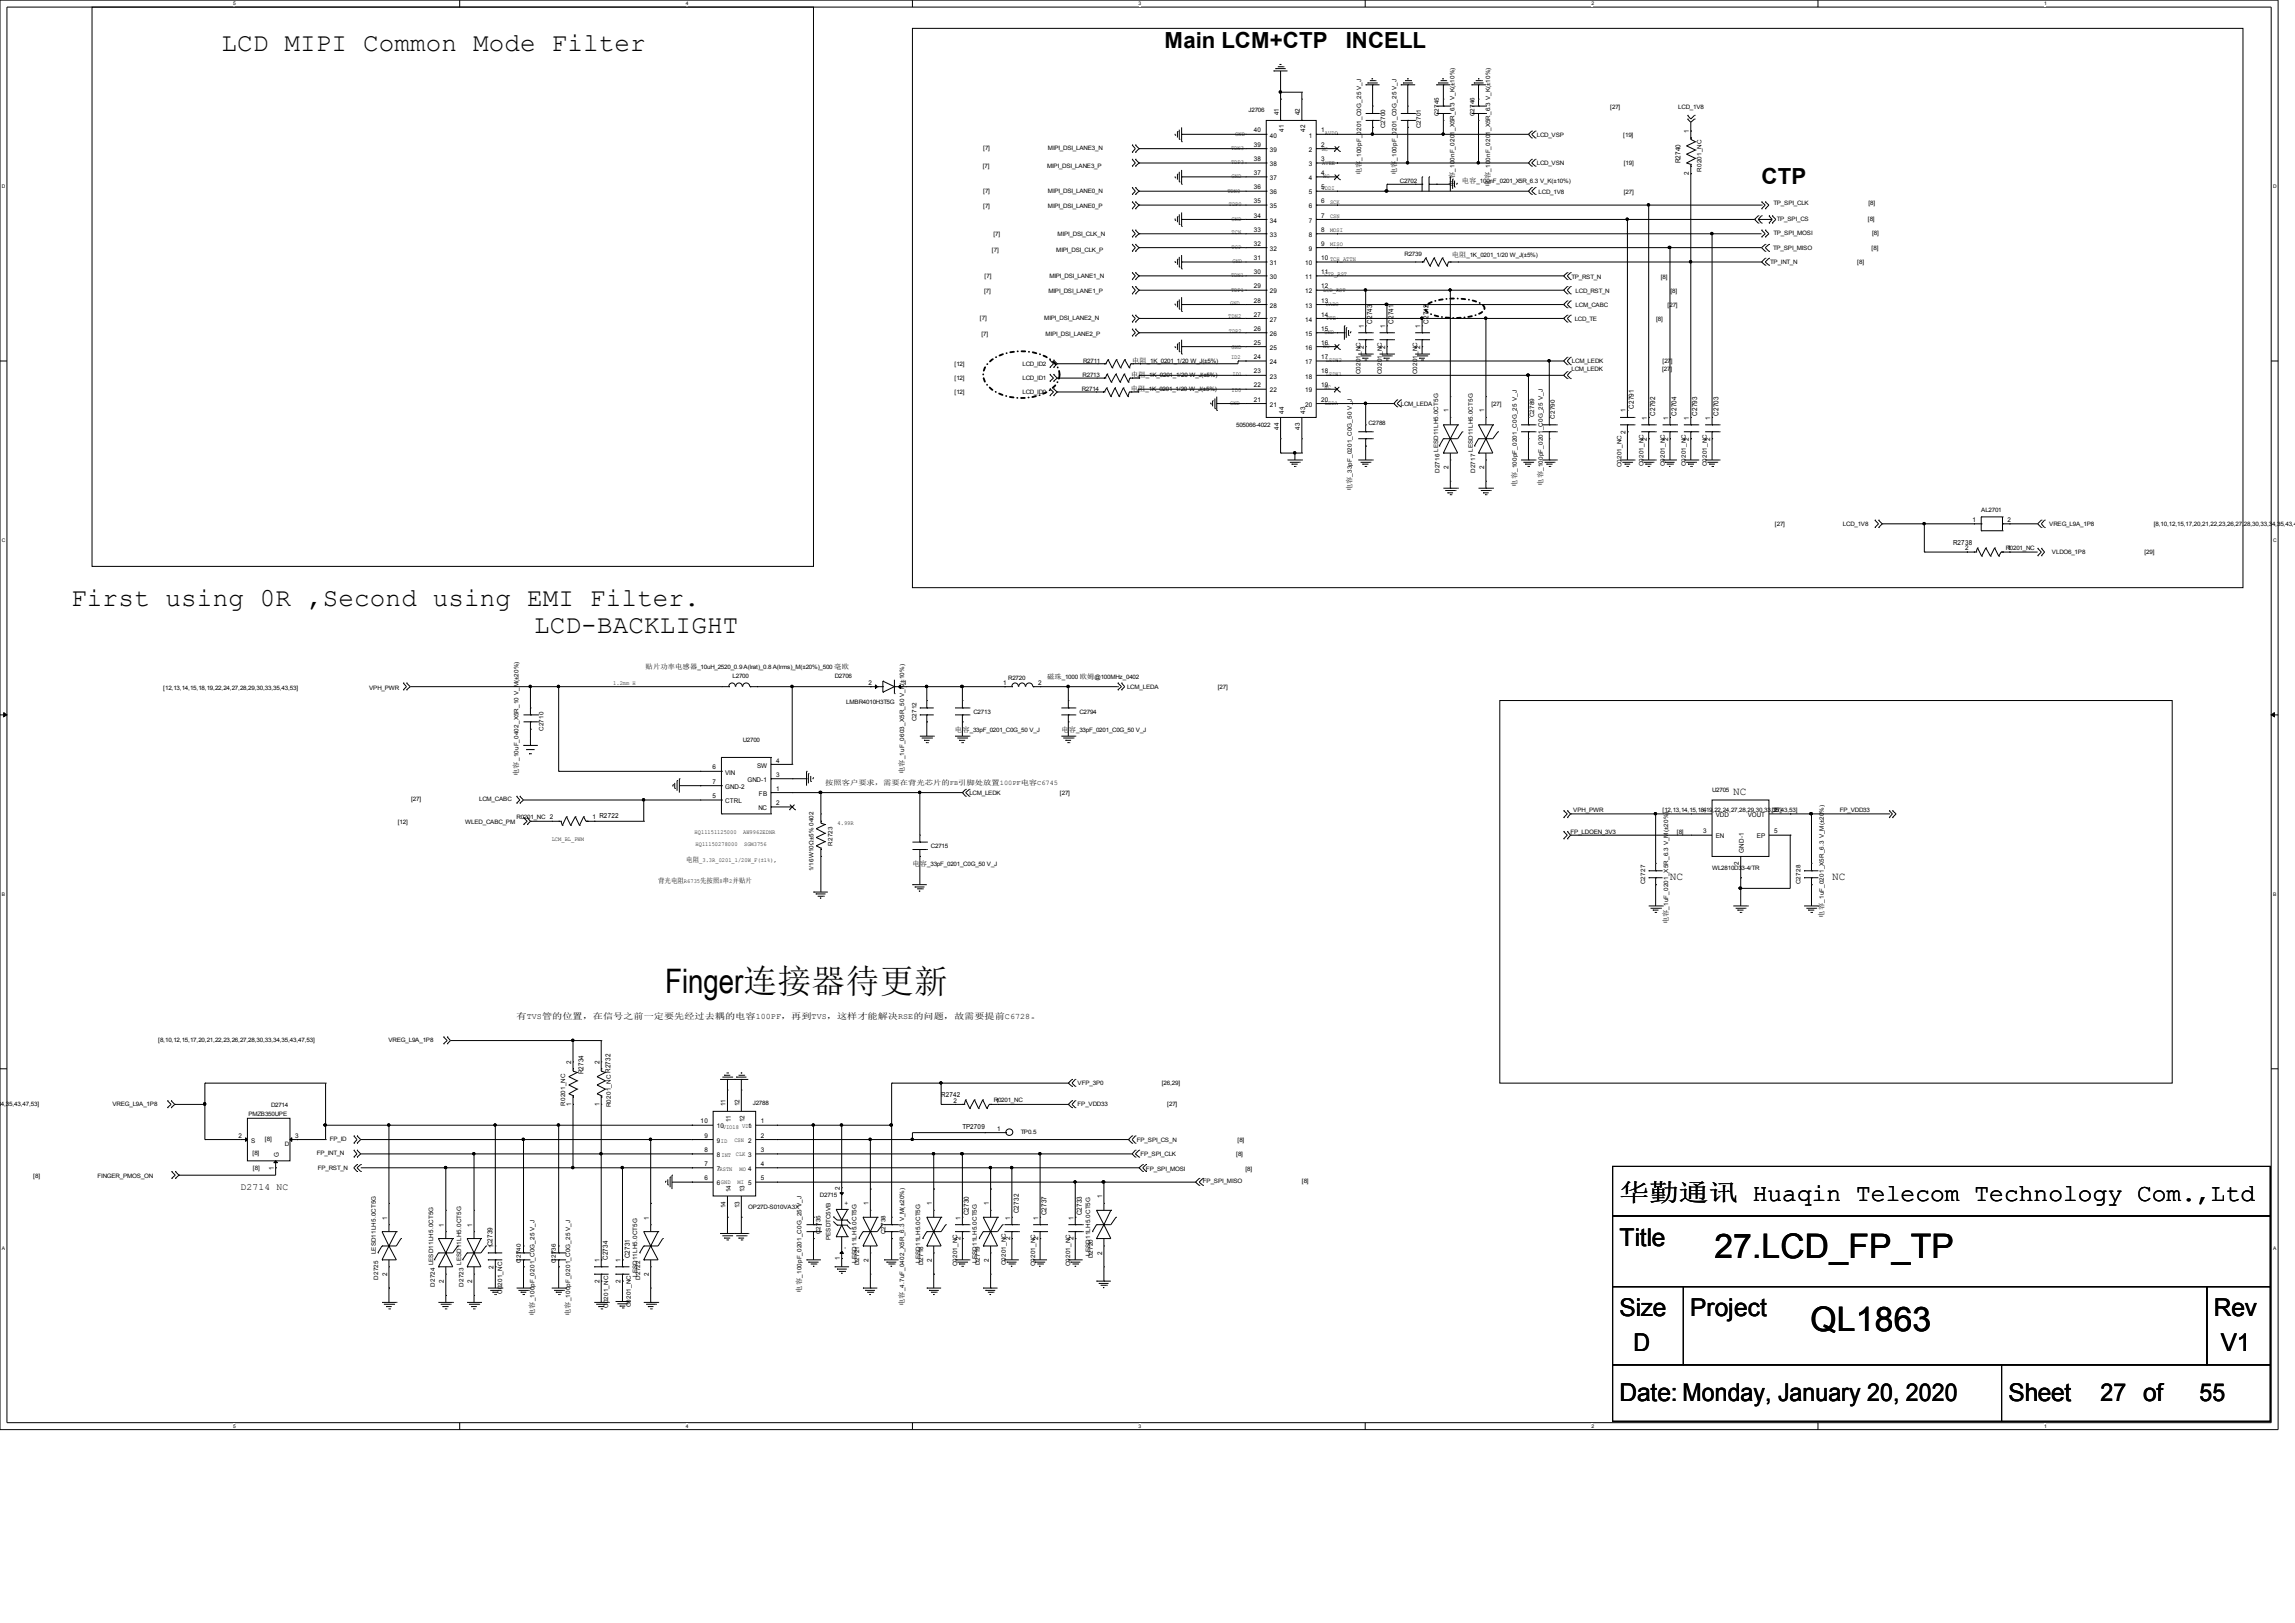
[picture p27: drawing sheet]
<svg xmlns="http://www.w3.org/2000/svg" width="420mm" height="297mm" viewBox="0 0 420 297" stroke-linecap="round" stroke-linejoin="round" font-family="sans-serif">
<defs><g id="words">
<g font-size="6.2">
<text x="121.8" y="181.7">Finger连接器待更新</text>
<text x="313.9" y="230.2">27.LCD_FP_TP</text>
<text x="331.5" y="243.5">QL1863</text>
</g>
<g font-size="4.7">
<text x="40.6" y="9.3">LCD MIPI Common Mode Filter</text>
<text x="13" y="110.9">First using 0R ,Second using EMI Filter.</text>
<text x="97.8" y="115.8">LCD-BACKLIGHT</text>
</g>
<g font-size="4.5">
<text x="296.5" y="219.7">华勤通讯 Huaqin Telecom Technology Com.,Ltd</text>
<text x="296.5" y="228">Title</text>
<text x="296.5" y="240.9">Size</text>
<text x="309.5" y="240.9">Project</text>
<text x="405.3" y="240.9">Rev</text>
<text x="299" y="247.3">D</text>
<text x="406.6" y="247.3">V1</text>
<text x="296.5" y="256.4">Date: Monday, January 20, 2020</text>
<text x="367.7" y="256.4">Sheet</text>
<text x="384.6" y="256.4">27 of</text>
<text x="402.7" y="256.4">55</text>
</g>
<g font-size="4.1">
<text x="213.2" y="8.7">Main LCM+CTP</text>
<text x="246.4" y="8.7">INCELL</text>
<text x="322.5" y="33.6">CTP</text>
</g>
<g font-size="2">
<text x="317.3" y="145.5">NC</text>
<text x="305.7" y="161.1">NC</text>
<text x="335.4" y="161.1">NC</text>
</g>
<text font-size="1.8" x="44" y="217.8">D2714 NC</text>
<text font-size="1.5" x="94.6" y="186.5">有TVS管的位置，在信号之前一定要先经过去耦的电容100PF，再到TVS，这样才能解决RSE的问题，故需要提前C6728。</text>
<g font-size="1.3">
<text x="307.7" y="29.9" transform="rotate(-90 307.7 29.9)">R2740</text>
<text x="249.2" y="32.1" transform="rotate(-90 249.2 32.1)">电容</text>
<text x="255.7" y="32.1" transform="rotate(-90 255.7 32.1)">电容</text>
<text x="266.3" y="34.1" transform="rotate(-90 266.3 34.1)">电容</text>
<text x="267.6" y="33.5">电容</text>
<text x="272.8" y="34.1" transform="rotate(-90 272.8 34.1)">电容</text>
<text x="265.8" y="47.1">电阻</text>
<text x="251.2" y="59.2" transform="rotate(-90 251.2 59.2)">C2743</text>
<text x="255.1" y="59.2" transform="rotate(-90 255.1 59.2)">C2741</text>
<text x="261.5" y="59.2" transform="rotate(-90 261.5 59.2)">C2742</text>
<text x="207" y="71.6">电阻</text>
<text x="207.1" y="68.9">电阻</text>
<text x="207.3" y="66.4">电阻</text>
<text x="299.1" y="74.8" transform="rotate(-90 299.1 74.8)">C2791</text>
<text x="303" y="76.1" transform="rotate(-90 303 76.1)">C2792</text>
<text x="306.9" y="76.1" transform="rotate(-90 306.9 76.1)">C2704</text>
<text x="310.7" y="76.1" transform="rotate(-90 310.7 76.1)">C2793</text>
<text x="314.6" y="76.1" transform="rotate(-90 314.6 76.1)">C2703</text>
<text x="247.5" y="89.9" transform="rotate(-90 247.5 89.9)">电容</text>
<text x="277.7" y="89.1" transform="rotate(-90 277.7 89.1)">电容</text>
<text x="282.4" y="88.9" transform="rotate(-90 282.4 88.9)">电容</text>
<text x="357.5" y="99.7">R2738</text>
<text x="118.2" y="122.5">贴片功率电感器</text>
<text x="152.7" y="122.5">毫欧</text>
<text x="191.7" y="124.3">磁珠</text>
<text x="197.7" y="124.3">欧姆</text>
<text x="174.8" y="133.9">电</text>
<text x="176.2" y="133.9">容</text>
<text x="194.3" y="133.9">电</text>
<text x="195.7" y="133.9">容</text>
<text x="94.9" y="142" transform="rotate(-90 94.9 142)">电容</text>
<text x="151" y="143.6">按照客户要求，需要在背光芯片的FB引脚处放置100PF电容C6745</text>
<text x="165.5" y="141.7" transform="rotate(-90 165.5 141.7)">电容</text>
<text x="109.7" y="149.6">R2722</text>
<text x="120.5" y="161.7">背光电阻</text>
<text x="125.6" y="157.8">电阻</text>
<text x="128.2" y="161.7">先按照 串 并贴片</text>
<text x="167" y="158.5">电</text>
<text x="168.4" y="158.5">容</text>
<text x="333.9" y="167.9" transform="rotate(-90 333.9 167.9)">电容</text>
<text x="305.4" y="169.2" transform="rotate(-90 305.4 169.2)">电容</text>
<text x="106.8" y="196.6" transform="rotate(-90 106.8 196.6)">R2734</text>
<text x="111.8" y="196.4" transform="rotate(-90 111.8 196.4)">R2732</text>
<text x="172.3" y="200.7">R2742</text>
<text x="176.2" y="206.6">TP2709</text>
<text x="177.4" y="222.4" transform="rotate(-90 177.4 222.4)">C2730</text>
<text x="186.5" y="222" transform="rotate(-90 186.5 222)">C2732</text>
<text x="191.6" y="222.4" transform="rotate(-90 191.6 222.4)">C2737</text>
<text x="198" y="222.4" transform="rotate(-90 198 222.4)">C2733</text>
<text x="111.3" y="230.6" transform="rotate(-90 111.3 230.6)">C2734</text>
<text x="115.3" y="230.3" transform="rotate(-90 115.3 230.3)">C2731</text>
<text x="146.7" y="236.6" transform="rotate(-90 146.7 236.6)">电容</text>
<text x="165.5" y="239" transform="rotate(-90 165.5 239)">电容</text>
<text x="97.9" y="240.9" transform="rotate(-90 97.9 240.9)">电容</text>
<text x="104.4" y="240.9" transform="rotate(-90 104.4 240.9)">电容</text>
</g>
<g font-size="1.2">
<text x="234.1" y="21.1" transform="rotate(-90 234.1 21.1)">41</text>
<text x="238" y="21.1" transform="rotate(-90 238 21.1)">42</text>
<text x="229.5" y="29.5">38</text>
<text x="229.5" y="26.9">39</text>
<text x="229.5" y="24.2">40</text>
<text x="232.5" y="27.8">39</text>
<text x="232.5" y="25.2">40</text>
<text x="235" y="24.1" transform="rotate(-90 235 24.1)">41</text>
<text x="238.9" y="24.1" transform="rotate(-90 238.9 24.1)">42</text>
<text x="239.6" y="25.2">1</text>
<text x="239.6" y="27.8">2</text>
<text x="241.9" y="24.2">1</text>
<text x="241.9" y="26.9">2</text>
<text x="241.9" y="29.5">3</text>
<text x="309.2" y="24.3" transform="rotate(-90 309.2 24.3)">1</text>
<text x="229.5" y="34.7">36</text>
<text x="229.5" y="32">37</text>
<text x="232.5" y="35.6">36</text>
<text x="232.5" y="33">37</text>
<text x="232.5" y="30.4">38</text>
<text x="239.6" y="30.4">3</text>
<text x="239.6" y="33">4</text>
<text x="239.6" y="35.6">5</text>
<text x="241.9" y="32">4</text>
<text x="241.9" y="34.7">5</text>
<text x="309.2" y="32" transform="rotate(-90 309.2 32)">2</text>
<text x="229.5" y="39.8">34</text>
<text x="229.5" y="37.2">35</text>
<text x="232.5" y="40.8">34</text>
<text x="232.5" y="38.1">35</text>
<text x="239.6" y="38.1">6</text>
<text x="239.6" y="40.8">7</text>
<text x="241.9" y="37.2">6</text>
<text x="241.9" y="39.8">7</text>
<text x="229.5" y="47.6">31</text>
<text x="229.5" y="45">32</text>
<text x="229.5" y="42.4">33</text>
<text x="232.5" y="45.9">32</text>
<text x="232.5" y="43.4">33</text>
<text x="239.6" y="43.4">8</text>
<text x="239.6" y="45.9">9</text>
<text x="241.9" y="42.4">8</text>
<text x="241.9" y="45">9</text>
<text x="241.9" y="47.6">10 TCH_ATTN</text>
<text x="229.5" y="52.8">29</text>
<text x="229.5" y="50.2">30</text>
<text x="232.5" y="53.7">29</text>
<text x="232.5" y="51.1">30</text>
<text x="232.5" y="48.5">31</text>
<text x="238.9" y="48.5">10</text>
<text x="238.9" y="51.1">11</text>
<text x="238.9" y="53.7">12</text>
<text x="241.9" y="50.2">11</text>
<text x="241.9" y="52.8">12</text>
<text x="229.5" y="57.9">27</text>
<text x="229.5" y="55.4">28</text>
<text x="232.5" y="58.9">27</text>
<text x="232.5" y="56.3">28</text>
<text x="238.9" y="56.3">13</text>
<text x="238.9" y="58.9">14</text>
<text x="241.9" y="55.4">13</text>
<text x="241.9" y="57.9">14</text>
<text x="249.7" y="60" transform="rotate(-90 249.7 60)">1</text>
<text x="253.6" y="60" transform="rotate(-90 253.6 60)">1</text>
<text x="260" y="60" transform="rotate(-90 260 60)">1</text>
<text x="229.5" y="65.7">24</text>
<text x="229.5" y="63.1">25</text>
<text x="229.5" y="60.6">26</text>
<text x="232.5" y="64">25</text>
<text x="232.5" y="61.5">26</text>
<text x="238.9" y="61.5">15</text>
<text x="238.9" y="64">16</text>
<text x="241.9" y="60.6">15</text>
<text x="241.9" y="63.1">16</text>
<text x="241.9" y="65.7">17</text>
<text x="249.7" y="63.8" transform="rotate(-90 249.7 63.8)">2</text>
<text x="253.6" y="63.8" transform="rotate(-90 253.6 63.8)">2</text>
<text x="260" y="63.8" transform="rotate(-90 260 63.8)">2</text>
<text x="229.5" y="70.9">22</text>
<text x="229.5" y="68.4">23</text>
<text x="232.5" y="71.8">22</text>
<text x="232.5" y="69.3">23</text>
<text x="232.5" y="66.7">24</text>
<text x="238.9" y="66.7">17</text>
<text x="238.9" y="69.3">18</text>
<text x="238.9" y="71.8">19</text>
<text x="241.9" y="68.4">18</text>
<text x="241.9" y="70.9">19</text>
<text x="229.5" y="73.5">21</text>
<text x="232.5" y="74.5">21</text>
<text x="235" y="75.7" transform="rotate(-90 235 75.7)">44</text>
<text x="238.9" y="75.7" transform="rotate(-90 238.9 75.7)">43</text>
<text x="238.9" y="74.5">20</text>
<text x="241.9" y="73.5">20</text>
<text x="265.2" y="75.5" transform="rotate(-90 265.2 75.5)">1</text>
<text x="271.7" y="75.5" transform="rotate(-90 271.7 75.5)">1</text>
<text x="297.6" y="75.5" transform="rotate(-90 297.6 75.5)">1</text>
<text x="301.5" y="76.8" transform="rotate(-90 301.5 76.8)">1</text>
<text x="305.4" y="76.8" transform="rotate(-90 305.4 76.8)">1</text>
<text x="309.2" y="76.8" transform="rotate(-90 309.2 76.8)">1</text>
<text x="313.1" y="76.8" transform="rotate(-90 313.1 76.8)">1</text>
<text x="234.1" y="78.7" transform="rotate(-90 234.1 78.7)">44</text>
<text x="238" y="78.7" transform="rotate(-90 238 78.7)">43</text>
<text x="297.6" y="79.4" transform="rotate(-90 297.6 79.4)">2</text>
<text x="301.5" y="80.6" transform="rotate(-90 301.5 80.6)">2</text>
<text x="305.4" y="80.6" transform="rotate(-90 305.4 80.6)">2</text>
<text x="309.2" y="80.6" transform="rotate(-90 309.2 80.6)">2</text>
<text x="313.1" y="80.6" transform="rotate(-90 313.1 80.6)">2</text>
<text x="265.2" y="85.8" transform="rotate(-90 265.2 85.8)">2</text>
<text x="271.7" y="85.8" transform="rotate(-90 271.7 85.8)">2</text>
<text x="361.1" y="95.5">1</text>
<text x="367.5" y="95.5">2</text>
<text x="359.7" y="100.7">2</text>
<text x="367.5" y="100.7">1</text>
<text x="159" y="125.3">2</text>
<text x="165.4" y="125.3">1</text>
<text x="183.6" y="125.3">1</text>
<text x="190.1" y="125.3">2</text>
<text x="130.5" y="140.8">6</text>
<text x="130.5" y="143.5">7</text>
<text x="132.8" y="141.8">VIN</text>
<text x="136.8" y="143.1">GND-1</text>
<text x="138.6" y="140.5">SW</text>
<text x="142.1" y="142.2">3</text>
<text x="142.1" y="139.6">4</text>
<text x="108.5" y="150">1</text>
<text x="130.5" y="146.1">5</text>
<text x="132.8" y="147">CTRL</text>
<text x="132.8" y="144.4">GND-2</text>
<text x="138.9" y="148.3">NC</text>
<text x="138.9" y="145.7">FB</text>
<text x="142.1" y="144.7">1</text>
<text x="142.1" y="147.3">2</text>
<text x="311.8" y="148.6">4</text>
<text x="314.1" y="149.5">VDD</text>
<text x="320" y="149.5">VOUT</text>
<text x="324.8" y="148.6">1</text>
<text x="311.8" y="152.5">3</text>
<text x="314.1" y="153.4">EN</text>
<text x="321.6" y="153.4">EP</text>
<text x="324.8" y="152.5">5</text>
<text x="318.3" y="158.4" transform="rotate(-90 318.3 158.4)">2</text>
<text x="319.3" y="156.1" transform="rotate(-90 319.3 156.1)">GND-1</text>
<text x="104.6" y="194.7" transform="rotate(-90 104.6 194.7)">2</text>
<text x="109.7" y="194.7" transform="rotate(-90 109.7 194.7)">2</text>
<text x="104.6" y="202.4" transform="rotate(-90 104.6 202.4)">1</text>
<text x="109.7" y="202.4" transform="rotate(-90 109.7 202.4)">1</text>
<text x="132.8" y="202.5" transform="rotate(-90 132.8 202.5)">11</text>
<text x="135.4" y="202.5" transform="rotate(-90 135.4 202.5)">12</text>
<text x="174.6" y="201.8">2</text>
<text x="182.3" y="201.8">1</text>
<text x="43.7" y="208.2">2</text>
<text x="46" y="209.2">S</text>
<text x="54" y="208.2">3</text>
<text x="128.3" y="205.6">10</text>
<text x="128.9" y="208.2">9</text>
<text x="131.2" y="209.2">9ID</text>
<text x="131.2" y="206.5">10VIO18 VDD</text>
<text x="133.8" y="205.4" transform="rotate(-90 133.8 205.4)">11</text>
<text x="136.3" y="205.4" transform="rotate(-90 136.3 205.4)">12</text>
<text x="137" y="206.5">1</text>
<text x="139.3" y="205.6">1</text>
<text x="139.3" y="208.2">2</text>
<text x="182.5" y="207">1</text>
<text x="50.1" y="214.1" transform="rotate(-90 50.1 214.1)">1</text>
<text x="51.1" y="211.8" transform="rotate(-90 51.1 211.8)">G</text>
<text x="128.9" y="213.4">7</text>
<text x="128.9" y="210.8">8</text>
<text x="131.2" y="214.3">7RSTN</text>
<text x="131.2" y="211.8">8 INT</text>
<text x="139.3" y="210.8">3</text>
<text x="139.3" y="213.4">4</text>
<text x="128.9" y="216">6</text>
<text x="131.2" y="216.9">6GND</text>
<text x="132.8" y="221.2" transform="rotate(-90 132.8 221.2)">14</text>
<text x="133.8" y="218.2" transform="rotate(-90 133.8 218.2)">14</text>
<text x="135.4" y="221.2" transform="rotate(-90 135.4 221.2)">13</text>
<text x="136.3" y="218.2" transform="rotate(-90 136.3 218.2)">13</text>
<text x="137" y="216.9">5</text>
<text x="139.3" y="216">5</text>
<text x="153.8" y="217.7" transform="rotate(-90 153.8 217.7)">2</text>
<text x="159" y="220.6" transform="rotate(-90 159 220.6)">1</text>
<text x="170.6" y="220.6" transform="rotate(-90 170.6 220.6)">1</text>
<text x="181" y="220.6" transform="rotate(-90 181 220.6)">1</text>
<text x="201.8" y="219.3" transform="rotate(-90 201.8 219.3)">1</text>
<text x="70.9" y="223.2" transform="rotate(-90 70.9 223.2)">1</text>
<text x="81.3" y="224.5" transform="rotate(-90 81.3 224.5)">1</text>
<text x="86.4" y="224.5" transform="rotate(-90 86.4 224.5)">1</text>
<text x="118.8" y="223.2" transform="rotate(-90 118.8 223.2)">1</text>
<text x="175.9" y="227" transform="rotate(-90 175.9 227)">2</text>
<text x="175.9" y="223.2" transform="rotate(-90 175.9 223.2)">1</text>
<text x="184.9" y="227" transform="rotate(-90 184.9 227)">2</text>
<text x="184.9" y="223.2" transform="rotate(-90 184.9 223.2)">1</text>
<text x="190.1" y="227" transform="rotate(-90 190.1 227)">2</text>
<text x="190.1" y="223.2" transform="rotate(-90 190.1 223.2)">1</text>
<text x="196.5" y="227" transform="rotate(-90 196.5 227)">2</text>
<text x="196.5" y="223.2" transform="rotate(-90 196.5 223.2)">1</text>
<text x="70.9" y="233.5" transform="rotate(-90 70.9 233.5)">2</text>
<text x="90.3" y="232.2" transform="rotate(-90 90.3 232.2)">2</text>
<text x="90.3" y="228.4" transform="rotate(-90 90.3 228.4)">1C2739</text>
<text x="109.7" y="230.9" transform="rotate(-90 109.7 230.9)">1</text>
<text x="113.6" y="230.9" transform="rotate(-90 113.6 230.9)">1</text>
<text x="118.8" y="233.5" transform="rotate(-90 118.8 233.5)">2</text>
<text x="153.8" y="230.7" transform="rotate(-90 153.8 230.7)">1</text>
<text x="159" y="230.9" transform="rotate(-90 159 230.9)">2</text>
<text x="170.6" y="230.9" transform="rotate(-90 170.6 230.9)">2</text>
<text x="181" y="230.9" transform="rotate(-90 181 230.9)">2</text>
<text x="201.8" y="229.6" transform="rotate(-90 201.8 229.6)">2</text>
<text x="81.3" y="234.8" transform="rotate(-90 81.3 234.8)">2</text>
<text x="86.4" y="234.8" transform="rotate(-90 86.4 234.8)">2</text>
<text x="109.7" y="234.8" transform="rotate(-90 109.7 234.8)">2</text>
<text x="113.6" y="234.8" transform="rotate(-90 113.6 234.8)">2</text>
</g>
<g font-size="1.1">
<text x="228.6" y="20.5">J2706</text>
<text x="253.6" y="23.5" transform="rotate(-90 253.6 23.5)">C2700</text>
<text x="260.1" y="23.5" transform="rotate(-90 260.1 23.5)">C2701</text>
<text x="263.4" y="21.3" transform="rotate(-90 263.4 21.3)">C2745</text>
<text x="269.9" y="21.3" transform="rotate(-90 269.9 21.3)">C2746</text>
<text x="294.8" y="19.9">[27]</text>
<text x="307.3" y="19.9">LCD_1V8</text>
<text x="180" y="27.4">[7]</text>
<text x="191.9" y="27.4">MIPI_DSI_LANE3_N</text>
<text x="225.4" y="27.5">TDN3</text>
<text x="226.1" y="24.8">GND</text>
<text x="242" y="27.5">NC</text>
<text x="242.6" y="24.8">AVDD</text>
<text x="249.2" y="29.4" transform="rotate(-90 249.2 29.4)">_100pF_0201_C0G_25 V_J</text>
<text x="255.7" y="29.4" transform="rotate(-90 255.7 29.4)">_100pF_0201_C0G_25 V_J</text>
<text x="281.3" y="25.1">LCD_VSP</text>
<text x="297.2" y="25.1">[19]</text>
<text x="179.9" y="30.7">[7]</text>
<text x="180" y="35.3">[7]</text>
<text x="191.7" y="30.7">MIPI_DSI_LANE3_P</text>
<text x="191.9" y="35.3">MIPI_DSI_LANE0_N</text>
<text x="224.7" y="35.2">TDN0</text>
<text x="225.4" y="30">TDP3</text>
<text x="225.5" y="32.6">GND</text>
<text x="242" y="34.8">VDDI</text>
<text x="242.1" y="30.2">AVEE</text>
<text x="242.2" y="32.6">NC</text>
<text x="256.3" y="33.5">C2702</text>
<text x="266.3" y="31.4" transform="rotate(-90 266.3 31.4)">_100nF_0201_X5R_6.3 V_K(±10%)</text>
<text x="270.3" y="33.5">_100nF_0201_X5R_6.3 V_K(±10%)</text>
<text x="272.8" y="31.4" transform="rotate(-90 272.8 31.4)">_100nF_0201_X5R_6.3 V_K(±10%)</text>
<text x="281.3" y="30.3">LCD_VSN</text>
<text x="281.7" y="35.4">LCD_1V8</text>
<text x="297.3" y="30.3">[19]</text>
<text x="297.3" y="35.4">[27]</text>
<text x="311.5" y="31.4" transform="rotate(-90 311.5 31.4)">R0201_NC</text>
<text x="180" y="38">[7]</text>
<text x="191.9" y="38">MIPI_DSI_LANE0_P</text>
<text x="225" y="37.7">TDP0</text>
<text x="225.5" y="40.4">GND</text>
<text x="243.5" y="39.9">CSN</text>
<text x="243.5" y="37.3">SCK</text>
<text x="324.7" y="37.5">TP_SPI_CLK</text>
<text x="325.3" y="40.5">TP_SPI_CS</text>
<text x="342" y="40.5">[8]</text>
<text x="342.1" y="37.5">[8]</text>
<text x="181.6" y="46.1">[7]</text>
<text x="181.9" y="43.2">[7]</text>
<text x="193.4" y="46.1">MIPI_DSI_CLK_P</text>
<text x="193.6" y="43.2">MIPI_DSI_CLK_N</text>
<text x="225.5" y="42.9">TCN</text>
<text x="225.5" y="45.6">TCP</text>
<text x="243.5" y="42.4">MOSI</text>
<text x="243.5" y="45.1">MISO</text>
<text x="257.1" y="46.8">R2739</text>
<text x="268.5" y="47.1">_1K_0201_1/20 W_J(±5%)</text>
<text x="324.6" y="45.8">TP_SPI_MISO</text>
<text x="324.7" y="43">TP_SPI_MOSI</text>
<text x="342.6" y="45.8">[8]</text>
<text x="342.7" y="43">[8]</text>
<text x="180.2" y="53.5">[7]</text>
<text x="180.3" y="50.8">[7]</text>
<text x="191.9" y="53.5">MIPI_DSI_LANE1_P</text>
<text x="192.1" y="50.8">MIPI_DSI_LANE1_N</text>
<text x="225.4" y="53.4">TDP1</text>
<text x="225.4" y="50.7">TDN1</text>
<text x="225.6" y="48.2">GND</text>
<text x="242.2" y="53.5">LCD_RST</text>
<text x="242.5" y="50.5">CTP_RST</text>
<text x="287.7" y="51">TP_RST_N</text>
<text x="288.5" y="53.7">LCD_RST_N</text>
<text x="304" y="51">[8]</text>
<text x="305.8" y="53.7">[8]</text>
<text x="324.1" y="48.4">TP_INT_N</text>
<text x="340" y="48.4">[8]</text>
<text x="179.4" y="58.6">[7]</text>
<text x="191.2" y="58.6">MIPI_DSI_LANE2_N</text>
<text x="224.9" y="58.3">TDN2</text>
<text x="225.2" y="55.9">GND</text>
<text x="242.7" y="56.1">CABC</text>
<text x="242.8" y="58.5">FTE</text>
<text x="288.3" y="58.8">LCD_TE</text>
<text x="288.5" y="56.2">LCM_CABC</text>
<text x="303.2" y="58.8">[8]</text>
<text x="305.3" y="56.2">[27]</text>
<text x="179.7" y="61.5">[7]</text>
<text x="191.4" y="61.5">MIPI_DSI_LANE2_P</text>
<text x="225" y="60.9">TDP2</text>
<text x="225.4" y="65.6">ID2</text>
<text x="225.5" y="63.9">GND</text>
<text x="242.2" y="63.7">NC</text>
<text x="242.5" y="61.2">GND</text>
<text x="174.8" y="69.5">[12]</text>
<text x="174.8" y="66.9">[12]</text>
<text x="187.2" y="69.5">LCD_ID1</text>
<text x="187.2" y="66.9">LCD_ID2</text>
<text x="198" y="71.6">R2714</text>
<text x="198.2" y="68.9">R2713</text>
<text x="198.3" y="66.4">R2711</text>
<text x="209.7" y="71.6">_1K_0201_1/20 W_J(±5%)</text>
<text x="209.8" y="68.9">_1K_0201_1/20 W_J(±5%)</text>
<text x="210" y="66.4">_1K_0201_1/20 W_J(±5%)</text>
<text x="225.5" y="71.7">ID0</text>
<text x="225.6" y="68.9">ID1</text>
<text x="242.5" y="71.2">NC</text>
<text x="242.7" y="66.3">LEDK2</text>
<text x="242.7" y="68.8">LEDK1</text>
<text x="249.1" y="68.5" transform="rotate(-90 249.1 68.5)">C0201_NC</text>
<text x="253" y="68.5" transform="rotate(-90 253 68.5)">C0201_NC</text>
<text x="259.4" y="68.5" transform="rotate(-90 259.4 68.5)">C0201_NC</text>
<text x="287.7" y="67.8">LCM_LEDK</text>
<text x="287.8" y="66.5">LCM_LEDK</text>
<text x="304.3" y="67.8">[27]</text>
<text x="304.4" y="66.5">[27]</text>
<text x="174.8" y="72.1">[12]</text>
<text x="187.2" y="72.1">LCD_ID0</text>
<text x="225.2" y="74.2">GND</text>
<text x="242.6" y="74.2">LEDA</text>
<text x="250.5" y="77.8">C2788</text>
<text x="256.5" y="74.3">LCM_LEDA</text>
<text x="273" y="74.3">[27]</text>
<text x="280.8" y="76.4" transform="rotate(-90 280.8 76.4)">C2789</text>
<text x="284.6" y="76.7" transform="rotate(-90 284.6 76.7)">C2790</text>
<text x="226.3" y="78.2">505066-4022</text>
<text x="269.7" y="82.7" transform="rotate(-90 269.7 82.7)">LESD11LH5.0CT5G</text>
<text x="247.5" y="87.2" transform="rotate(-90 247.5 87.2)">_33pF_0201_C0G_50 V_J</text>
<text x="263.6" y="86.6" transform="rotate(-90 263.6 86.6)">D2716 LESD11LH5.0CT5G</text>
<text x="270.1" y="86.6" transform="rotate(-90 270.1 86.6)">D2717</text>
<text x="277.7" y="86.4" transform="rotate(-90 277.7 86.4)">_100pF_0201_C0G_25 V_J</text>
<text x="282.4" y="86.2" transform="rotate(-90 282.4 86.2)">_100pF_0201_C0G_25 V_J</text>
<text x="296.8" y="85.5" transform="rotate(-90 296.8 85.5)">C0201_NC</text>
<text x="300.9" y="85.4" transform="rotate(-90 300.9 85.4)">C0201_NC</text>
<text x="304.8" y="85.4" transform="rotate(-90 304.8 85.4)">C0201_NC</text>
<text x="308.6" y="85.4" transform="rotate(-90 308.6 85.4)">C0201_NC</text>
<text x="312.5" y="85.4" transform="rotate(-90 312.5 85.4)">C0201_NC</text>
<text x="362.7" y="93.8">AL2701</text>
<text x="325" y="96.3">[27]</text>
<text x="337.4" y="96.3">LCD_1V8</text>
<text x="367.2" y="100.6">R0201_NC</text>
<text x="375.2" y="96.3">VREG_L9A_1P8</text>
<text x="375.7" y="101.4">VLDO6_1P8</text>
<text x="392.6" y="101.4">[29]</text>
<text x="394.3" y="96.3">[8,10,12,15,17,20,21,22,23,26,27,28,30,33,34,35,43,47,</text>
<text x="112.3" y="125.4">1.2mm H</text>
<text x="127.7" y="122.5">_10uH_2520_0.9 A(lrat)_0.8 A(lrms)_M(±20%)_500</text>
<text x="134.1" y="124.1">L2700</text>
<text x="152.8" y="124.1">D2706</text>
<text x="184.6" y="124.4">R2720</text>
<text x="194.4" y="124.3">_1000</text>
<text x="200.4" y="124.3">@100MHz_0402</text>
<text x="29.9" y="126.4">[12,13,14,15,18,19,22,24,27,28,29,30,33,35,43,53]</text>
<text x="67.6" y="126.4">VPH_PWR</text>
<text x="154.9" y="128.8">LMBR4010H3T5G</text>
<text x="178.2" y="130.7">C2713</text>
<text x="197.6" y="130.7">C2794</text>
<text x="206.3" y="126">LCM_LEDA</text>
<text x="222.9" y="126">[27]</text>
<text x="99.5" y="133.8" transform="rotate(-90 99.5 133.8)">C2710</text>
<text x="136" y="135.8">U2700</text>
<text x="167.8" y="132" transform="rotate(-90 167.8 132)">C2712</text>
<text x="177.5" y="133.9">_33pF_0201_C0G_50 V_J</text>
<text x="197" y="133.9">_33pF_0201_C0G_50 V_J</text>
<text x="94.9" y="139.3" transform="rotate(-90 94.9 139.3)">_10uF_0402_X5R_10 V_M(±20%)</text>
<text x="165.5" y="139" transform="rotate(-90 165.5 139)">_1uF_0603_X5R_50 V_K(±10%)</text>
<text x="75.3" y="146.7">[27]</text>
<text x="87.7" y="146.7">LCM_CABC</text>
<text x="94.6" y="149.8">R0201_NC 2</text>
<text x="177.5" y="145.6">LCM_LEDK</text>
<text x="194.1" y="145.6">[27]</text>
<text x="288" y="148.5">VPH_PWR</text>
<text x="304.4" y="148.5">[12,13,14,15,18,19,22,24,27,28,29,30,33,35,43,53]</text>
<text x="313.4" y="144.9">U2705</text>
<text x="324.4" y="148.5">[27]</text>
<text x="336.8" y="148.5">FP_VDD33</text>
<text x="72.8" y="150.7">[12]</text>
<text x="85.2" y="150.7">WLED_CABC_PM</text>
<text x="101" y="153.9">LCM_BL_PWM</text>
<text x="127.2" y="152.7">HQ11151125000</text>
<text x="127.3" y="154.8">HQ11150278000</text>
<text x="136.1" y="152.7">AW9962EDNR</text>
<text x="136.2" y="154.8">SGM3756</text>
<text x="152.4" y="154.8" transform="rotate(-90 152.4 154.8)">R2723</text>
<text x="153.3" y="151">4.99R</text>
<text x="170.4" y="155.2">C2715</text>
<text x="287.5" y="152.7">FP_LDOEN_3V3</text>
<text x="307" y="152.7">[8]</text>
<text x="125.2" y="161.7">R6735</text>
<text x="128" y="157.8">_3.3R_0201_1/20W_F(±1%),</text>
<text x="131.7" y="161.7">8</text>
<text x="133.5" y="161.7">2</text>
<text x="148.9" y="159.5" transform="rotate(-90 148.9 159.5)">1/16W10Ω±5% 0402</text>
<text x="169.8" y="158.5">_33pF_0201_C0G_50 V_J</text>
<text x="301.2" y="161.8" transform="rotate(-90 301.2 161.8)">C2727</text>
<text x="313.4" y="159.3">WL2810D33-4/TR</text>
<text x="329.6" y="161.8" transform="rotate(-90 329.6 161.8)">C2728</text>
<text x="305.4" y="166.5" transform="rotate(-90 305.4 166.5)">_1uF_0201_X5R_6.3 V_M(±20%)</text>
<text x="333.9" y="165.2" transform="rotate(-90 333.9 165.2)">_1uF_0201_X5R_6.3 V_M(±20%)</text>
<text x="29" y="190.8">[8,10,12,15,17,20,21,22,23,26,27,28,30,33,34,35,43,47,53]</text>
<text x="71.1" y="190.8">VREG_L9A_1P8</text>
<text x="-.8" y="202.4">,34,35,43,47,53]</text>
<text x="20.6" y="202.4">VREG_L9A_1P8</text>
<text x="49.6" y="202.6">D2714</text>
<text x="103.5" y="202.4" transform="rotate(-90 103.5 202.4)">R0201_NC</text>
<text x="111.8" y="202.6" transform="rotate(-90 111.8 202.6)">R0201_NC</text>
<text x="137.8" y="202.3">J2788</text>
<text x="181.9" y="201.6">R0201_NC</text>
<text x="197.3" y="202.4">FP_VDD33</text>
<text x="197.3" y="198.5">VFP_3P0</text>
<text x="212.7" y="198.5">[26,29]</text>
<text x="213.7" y="202.4">[27]</text>
<text x="45.5" y="204.2">PMZB350UPE</text>
<text x="48.5" y="208.9">[8]</text>
<text x="52.2" y="209.7">D</text>
<text x="60.4" y="208.9">FP_ID</text>
<text x="134.5" y="209.1">CSN 2</text>
<text x="186.9" y="207.5">TP0.5</text>
<text x="208.1" y="209">FP_SPI_CS_N</text>
<text x="226.6" y="209">[8]</text>
<text x="6.1" y="215.5">[8]</text>
<text x="17.9" y="215.5">FINGER_PMOS_ON</text>
<text x="46.2" y="211.4">[8]</text>
<text x="46.3" y="214.1">[8]</text>
<text x="58" y="211.4">FP_INT_N</text>
<text x="58.2" y="214.1">FP_RST_N</text>
<text x="134.7" y="211.6">CLK 3</text>
<text x="135.4" y="214.2">MO 4</text>
<text x="208.8" y="211.6">FP_SPI_CLK</text>
<text x="209.8" y="214.2">FP_SPI_MOSI</text>
<text x="226.3" y="211.6">[8]</text>
<text x="228" y="214.2">[8]</text>
<text x="135" y="216.6">MI</text>
<text x="137" y="221.3">OP27D-S010VA3X</text>
<text x="150.1" y="219.1">D2715</text>
<text x="155.4" y="220.6" transform="rotate(-90 155.4 220.6)">+</text>
<text x="220.2" y="216.5">FP_SPI_MISO</text>
<text x="238.3" y="216.5">[8]</text>
<text x="150.2" y="225.9" transform="rotate(-90 150.2 225.9)">C2735</text>
<text x="152.1" y="226.9" transform="rotate(-90 152.1 226.9)">PESDTC5VB</text>
<text x="162.1" y="225.9" transform="rotate(-90 162.1 225.9)">C2738</text>
<text x="68.8" y="229.6" transform="rotate(-90 68.8 229.6)">LESD11LH5.0CT5G</text>
<text x="84.4" y="231.5" transform="rotate(-90 84.4 231.5)">LESD11LH5.0CT5G</text>
<text x="95.3" y="231.1" transform="rotate(-90 95.3 231.1)">C2740</text>
<text x="101.8" y="231.1" transform="rotate(-90 101.8 231.1)">C2736</text>
<text x="116.7" y="233.7" transform="rotate(-90 116.7 233.7)">LESD11LH5.0CT5G</text>
<text x="146.7" y="233.9" transform="rotate(-90 146.7 233.9)">_100pF_0201_C0G_25 V_J</text>
<text x="155" y="228.6" transform="rotate(-90 155 228.6)">-</text>
<text x="156.8" y="231.1" transform="rotate(-90 156.8 231.1)">LESD11LH5.0CT5G</text>
<text x="157.3" y="231.6" transform="rotate(-90 157.3 231.6)">D2721</text>
<text x="168.5" y="231.1" transform="rotate(-90 168.5 231.1)">LESD11LH5.0CT5G</text>
<text x="169" y="231.6" transform="rotate(-90 169 231.6)">D2718</text>
<text x="175.3" y="231.8" transform="rotate(-90 175.3 231.8)">C0201_NC</text>
<text x="178.8" y="231.1" transform="rotate(-90 178.8 231.1)">LESD11LH5.0CT5G</text>
<text x="179.4" y="231.6" transform="rotate(-90 179.4 231.6)">D2719</text>
<text x="184.1" y="231.6" transform="rotate(-90 184.1 231.6)">C0201_NC</text>
<text x="189.5" y="231.8" transform="rotate(-90 189.5 231.8)">C0201_NC</text>
<text x="195.9" y="231.8" transform="rotate(-90 195.9 231.8)">C0201_NC</text>
<text x="199.6" y="229.8" transform="rotate(-90 199.6 229.8)">LESD11LH5.0CT5G</text>
<text x="200.1" y="230.3" transform="rotate(-90 200.1 230.3)">D2720</text>
<text x="69.3" y="234.2" transform="rotate(-90 69.3 234.2)">D2725</text>
<text x="79.6" y="235.5" transform="rotate(-90 79.6 235.5)">D2724 LESD11LH5.0CT5G</text>
<text x="84.8" y="235.5" transform="rotate(-90 84.8 235.5)">D2723</text>
<text x="91.9" y="236.8" transform="rotate(-90 91.9 236.8)">C0201_NC</text>
<text x="97.9" y="238.2" transform="rotate(-90 97.9 238.2)">_100pF_0201_C0G_25 V_J</text>
<text x="104.4" y="238.2" transform="rotate(-90 104.4 238.2)">_100pF_0201_C0G_25 V_J</text>
<text x="111.3" y="239.4" transform="rotate(-90 111.3 239.4)">C0201_NC</text>
<text x="115.5" y="239.3" transform="rotate(-90 115.5 239.3)">C0201_NC</text>
<text x="117.2" y="234.2" transform="rotate(-90 117.2 234.2)">D2722</text>
<text x="165.5" y="236.3" transform="rotate(-90 165.5 236.3)">_4.7uF_0402_X5R_6.3 V_M(±20%)</text>
</g>
<g font-size=".9">
<text x="42.7" y="1">5</text>
<text x="125.6" y="1">4</text>
<text x="208.4" y="1">3</text>
<text x="291.3" y="1">2</text>
<text x="374.2" y="1">1</text>
<text x=".3" y="34.4">D</text>
<text x="416.1" y="34.4">D</text>
<text x=".3" y="99.2">C</text>
<text x="416.1" y="99.2">C</text>
<text x=".3" y="163.9">B</text>
<text x="416.1" y="163.9">B</text>
<text x=".3" y="228.7">A</text>
<text x="416.1" y="228.7">A</text>
<text x="42.7" y="261.3">5</text>
<text x="125.6" y="261.3">4</text>
<text x="208.4" y="261.3">3</text>
<text x="291.3" y="261.3">2</text>
<text x="374.2" y="261.3">1</text>
</g>
</g></defs>
<path d="M0 0h417.1v261.6h-417.1zM1.3 1.3h414.5v259.1h-414.5z" fill="none" stroke="#000" stroke-width=".18"/>
<g fill="#fff">
<path d="M42.7 .2h.3v.9h-.3z"/>
<path d="M42.7 260.5h.3v1h-.3z"/>
</g>
<path d="M84.2 0v1.3M84.2 260.4v1.2" fill="none" stroke="#000" stroke-width=".18"/>
<g fill="#fff">
<path d="M125.6 .2h.3v.9h-.3z"/>
<path d="M125.6 260.5h.3v1h-.3z"/>
</g>
<path d="M167 0v1.3M167 260.4v1.2" fill="none" stroke="#000" stroke-width=".18"/>
<g fill="#fff">
<path d="M208.4 .2h.4v.9h-.4z"/>
<path d="M208.4 260.5h.4v1h-.4z"/>
</g>
<path d="M249.9 0v1.3M249.9 260.4v1.2" fill="none" stroke="#000" stroke-width=".18"/>
<g fill="#fff">
<path d="M291.3 .2h.4v.9h-.4z"/>
<path d="M291.3 260.5h.4v1h-.4z"/>
</g>
<path d="M332.8 0v1.3M332.8 260.4v1.2" fill="none" stroke="#000" stroke-width=".18"/>
<g fill="#fff">
<path d="M374.2 .2h.4v.9h-.4z"/>
<path d="M374.2 260.5h.4v1h-.4z"/>
<path d="M.3 33.6h.5v1h-.5z"/>
<path d="M416.1 33.6h.5v1h-.5z"/>
<path d="M.3 98.4h.5v.9h-.5z"/>
<path d="M416.1 98.4h.5v.9h-.5z"/>
</g>
<path d="M0 66.1h1.3M415.8 66.1h1.3" fill="none" stroke="#000" stroke-width=".18"/>
<g fill="#fff">
<path d="M.3 163.2h.5v.9h-.5z"/>
<path d="M416.1 163.2h.5v.9h-.5z"/>
</g>
<path d="M0 130.8h1.3M415.8 130.8h1.3" fill="none" stroke="#000" stroke-width=".18"/>
<path d="M.7 130.4l.6 .4-.6 .4zM415.8 130.8l.6-.4v.8z" fill="#000" stroke="#000" stroke-width=".18"/>
<g fill="#fff">
<path d="M.3 228h.5v.9h-.5z"/>
<path d="M416.1 228h.5v.9h-.5z"/>
</g>
<g fill="none" stroke="#000" stroke-width=".18">
<path d="M16.8 1.3h132.1v102.4h-132.1zM167 5.2h243.6v102.4h-243.6zM233.2 13h.1M233.2 13h2.5M233.5 12.6h.1M233.5 12.6h1.9M233.9 12.2h1M234.3 11.8h.1M234.3 11.8h.3M234.4 18.1h.1M234.4 16.9h.1M234.4 13v9"/>
<path d="M234.4 16.9h3.9M234.9 12.2h.1M238.3 18.1h.1M238.3 16.9h.1M238.3 16.9v5.1M250 15.5h.1M250 15.5h2.6M250.4 15.2h.1M250.4 15.2h1.8M250.8 14.8h1M251.1 14.4h.1M251.1 14.4h.3"/>
<path d="M251.3 19.4h.1M251.3 15.5h.1M251.3 15.5v5.3M251.8 14.8h.1M256.5 15.5h.1M256.5 15.5h2.6M256.9 15.2h.1M256.9 15.2h1.8M257.2 14.8h1.1M257.6 14.4h.1M257.6 14.4h.3M257.7 19.4h.1"/>
<path d="M257.7 15.5h.1M257.7 15.5v5.3M258.3 14.8h.1M263 15.5h.1M263 15.5h2.5M263 19.4h2.5M263.3 15.2h.1M263.3 15.2h1.9M263.7 14.8h1.1M264.1 14.4h.1M264.1 14.4h.2M264.2 19.4h.1"/>
<path d="M264.2 18.1h.1M264.2 15.5h.1M264.2 15.5v3.9M264.8 14.8h.1M265.5 19.4h.1M269.4 15.5h.1M269.4 15.5h2.6M269.4 19.4h2.6M269.8 15.2h.1M269.8 15.2h1.8M270.2 14.8h1.1M270.6 14.4h.1"/>
<path d="M270.6 14.4h.2M270.7 19.4h.1M270.7 18.1h.1M270.7 15.5h.1M270.7 15.5v3.9M271.3 14.8h.1M272 19.4h.1M207.3 35.6h.1M207.3 34.3h.1M207.3 38.2h.1M207.3 36.9h.1M207.3 27.9h.1"/>
<path d="M207.3 26.5h.1M207.3 30.4h.1M207.3 29.2h.1M207.3 34.3l.6 .7-.6 .6M207.3 36.9l.6 .6-.6 .7M207.3 26.5l.6 .7-.6 .7M207.3 29.2l.6 .6-.6 .6M207.9 34.3h.1M207.9 35.6h.1M207.9 36.9h.1M207.9 38.2h.1M207.9 26.5h.1"/>
<path d="M207.9 27.9h.1M207.9 29.2h.1M207.9 30.4h.1M207.9 34.3l.6 .7M207.9 36.9l.6 .6M207.9 26.5l.6 .7M207.9 29.2l.6 .6M208.5 35h.1M208.5 27.2h.1M208.5 29.8h.1M208.5 37.5h.1M208.5 35l-.6 .6"/>
<path d="M208.5 37.5l-.6 .7M208.5 27.2l-.6 .7M208.5 29.8l-.6 .6M208.5 27.2h23.3M208.5 29.8h23.3M208.5 35h23.3M208.5 37.5h23.3M215.1 24.8h.1M215.1 32.5h.1M215.1 24.5v.3M215.1 32.3v.2M215.1 40v.3"/>
<path d="M215.6 24.1h.1M215.6 39.7h.1M215.6 31.9h.1M215.6 24.1v1.1M215.6 31.9v1M215.6 39.7v1M215.9 25.5h.1M215.9 33.3h.1M215.9 23.7v1.8M215.9 31.4v1.9M215.9 39.2v1.9M216.3 25.9h.1"/>
<path d="M216.3 33.7h.1M216.3 32.4h.1M216.3 24.6h.1M216.3 23.3v2.6M216.3 31.1v2.6M216.3 38.9v2.5M216.3 24.6h15.5M216.3 32.4h15.5M228 37.5h.1M228 35h.1M228 32.4h.1M228 29.8h.1"/>
<path d="M228 27.2h.1M228 24.6h.1M231.8 22h9.2v54.4h-9.2zM231.8 24.6h.1M231.8 27.2h.1M231.8 29.8h.1M231.8 32.4h.1M231.8 35h.1M231.8 37.5h.1M234.4 22h.1M238.3 22h.1M241 37.5h.1"/>
<path d="M241 35h.1M241 32.4h.1M241 29.8h.1M241 27.2h.1M241 24.6h.1M241 24.6h38.8M241 27.2h3.8M241 29.8h38.8M241 32.4h3.8M241 35h38.8M241 37.5h81.5M244.3 27.7h.1"/>
<path d="M244.3 32.9h.1M244.3 26.8l1 .9M244.3 31.9l1 1M244.8 24.6h.1M244.8 27.2h.1M244.8 29.8h.1M244.8 32.4h.1M244.8 35h.1M244.8 37.5h.1M245.2 26.8l-.9 .9M245.2 31.9l-.9 1M245.3 27.7h.1"/>
<path d="M245.3 32.9h.1M250 20.8h2.6M250 22h2.6M251.3 22h.1M251.3 20.8h.1M251.3 23.3h.1M251.3 22v2.6M252.6 22h.1M252.6 20.8h.1M253.9 35h.1M253.9 33.7h.1M253.9 33.7v1.3"/>
<path d="M253.9 33.7h6.4M256.5 20.8h2.6M256.5 22h2.6M257.7 22h.1M257.7 20.8h.1M257.7 23.3h.1M257.7 22v7.8M259.1 22h.1M259.1 20.8h.1M259.1 33.7h.1M260.3 32.4h.1M260.3 33.7h.1"/>
<path d="M260.3 32.4v2.6M261.6 33.7h.1M261.6 32.4h.1M261.6 32.4v2.6M261.6 33.7h3.9M263 33.7h.1M263 20.8h2.5M264.2 20.8h.1M264.2 22h.1M264.2 24.6h.1M264.2 20.8v3.8M265.5 32.4h.1"/>
<path d="M265.5 20.8h.1M265.5 32.4v2.6M265.9 32.8h.1M265.9 32.8v1.8M266.3 34.2h.1M266.3 33.1v1.1M266.7 33.6h.1M266.7 33.6v.2M269.4 20.8h2.6M270.7 20.8h.1M270.7 22h.1M270.7 29.8h.1"/>
<path d="M270.7 20.8v9M272 20.8h.1M279.8 35h.1M279.8 24.6h.1M279.8 29.8h.1M279.8 24.6l.6 .7M279.8 29.8l.6 .6M279.8 35l.6 .6M280.4 24h.1M280.4 25.3h.1M280.4 29.2h.1M280.4 30.4h.1"/>
<path d="M280.4 34.3h.1M280.4 35.6h.1M280.4 24l-.6 .6M280.4 29.2l-.6 .6M280.4 34.3l-.6 .7M281.1 25.3h.1M281.1 24h.1M281.1 30.4h.1M281.1 29.2h.1M281.1 35.6h.1M281.1 34.3h.1M281.1 24l-.7 .6 .7 .7"/>
<path d="M281.1 29.2l-.7 .6 .7 .6M281.1 34.3l-.7 .7 .7 .6M301.8 37.5v40.3M308.8 29.8h.1M308.8 28.2h.1M308.8 26.7h.1M308.8 29.8l.7 .3M308.8 28.2l1.6 .8M308.8 26.7l1.6 .8M308.9 21.8h.1M308.9 21.1h.1M308.9 21.8l.6 .6"/>
<path d="M308.9 21.1l.6 .7 .7-.7M309.5 30.4h.1M309.5 25.3h.1M309.5 30.1h.1M309.5 25.5h.1M309.5 24h.1M309.5 31.8h.1M309.5 22.4v3.1M309.5 30.1v47.7M309.5 25.5l.9 .4M310.2 21.8h.1M310.2 21.1h.1"/>
<path d="M310.2 21.8l-.7 .6M310.4 29h.1M310.4 27.5h.1M310.4 25.9h.1M310.4 29l-1.6 .8M310.4 27.5l-1.6 .7M310.4 25.9l-1.6 .8M321.9 39.5h.1M321.9 39.5l-.7 .7M322.5 39.5h.1M322.5 36.9h.1M322.5 38.2h.1"/>
<path d="M322.5 37.5h.1M322.5 39.5l-.6 .7M322.5 36.9l.7 .6-.7 .7M323.2 36.9h.1M323.2 38.2h.1M323.2 36.9l.6 .6-.6 .7M323.8 39.5h.1M323.8 39.5l.6 .7M324.4 39.5h.1M324.4 39.5l.7 .7-.7 .6M207.3 51.2h.1M207.3 49.9h.1"/>
<path d="M207.3 53.8h.1M207.3 52.4h.1M207.3 43.4h.1M207.3 42.1h.1M207.3 46h.1M207.3 44.7h.1M207.3 59h.1M207.3 57.7h.1M207.3 49.9l.6 .6-.6 .7M207.3 52.4l.6 .7-.6 .7M207.3 42.1l.6 .7-.6 .6M207.3 44.7l.6 .6-.6 .7"/>
<path d="M207.3 57.7l.6 .6-.6 .7M207.9 49.9h.1M207.9 51.2h.1M207.9 52.4h.1M207.9 53.8h.1M207.9 42.1h.1M207.9 43.4h.1M207.9 44.7h.1M207.9 46h.1M207.9 57.7h.1M207.9 59h.1M207.9 49.9l.6 .6"/>
<path d="M207.9 52.4l.6 .7M207.9 42.1l.6 .7M207.9 44.7l.6 .6M207.9 57.7l.6 .6M208.5 58.3h.1M208.5 42.8h.1M208.5 45.3h.1M208.5 50.5h.1M208.5 53.1h.1M208.5 50.5l-.6 .7M208.5 53.1l-.6 .7M208.5 42.8l-.6 .6"/>
<path d="M208.5 45.3l-.6 .7M208.5 58.3l-.6 .7M208.5 42.8h23.3M208.5 45.3h23.3M208.5 50.5h23.3M208.5 53.1h23.3M208.5 58.3h23.3M215.1 48h.1M215.1 55.8h.1M215.1 40.3h.1M215.1 47.8v.2M215.1 55.6v.2"/>
<path d="M215.6 47.4h.1M215.6 55.1h.1M215.6 47.4v1.1M215.6 55.1v1.1M215.9 48.9h.1M215.9 56.6h.1M215.9 41.1h.1M215.9 47v1.9M215.9 54.8v1.8M216.3 49.2h.1M216.3 57h.1M216.3 41.4h.1"/>
<path d="M216.3 55.7h.1M216.3 47.9h.1M216.3 40.2h.1M216.3 46.7v2.5M216.3 54.4v2.6M216.3 40.2h15.5M216.3 47.9h15.5M216.3 55.7h15.5M228 58.3h.1M228 55.7h.1M228 53.1h.1M228 50.5h.1"/>
<path d="M228 47.9h.1M228 45.3h.1M228 42.8h.1M228 40.2h.1M231.8 40.2h.1M231.8 42.8h.1M231.8 45.3h.1M231.8 47.9h.1M231.8 50.5h.1M231.8 53.1h.1M231.8 55.7h.1M231.8 58.3h.1"/>
<path d="M241 55.7h.1M241 58.3h.1M241 53.1h.1M241 50.5h.1M241 47.9h.1M241 45.3h.1M241 42.8h.1M241 40.2h.1M241 40.2h80.2M241 42.8h81.5M241 45.3h81.5M241 47.9h19.6"/>
<path d="M241 50.5h45.3M241 53.1h45.3M241 55.7h45.3M241 58.3h45.3M244.8 40.2h.1M244.8 42.8h.1M244.8 45.3h.1M244.8 47.9h.1M244.8 50.5h.1M244.8 53.1h.1M244.8 55.7h.1M244.8 58.3h.1"/>
<path d="M246.1 59.6h.1M246.1 59.6v2.6M246.5 60h.1M246.5 60v1.8M250 59.6h.1M250 53.1h.1M250 53.1v7.8M253.9 59.6h.1M253.9 55.7h.1M253.9 55.7v5.2M259.1 47.9h.1M260.3 47.9h.1"/>
<path d="M260.3 59.6h.1M260.3 58.3h.1M260.3 58.3v2.6M260.6 47.9h.1M261 47.2h.1M261 47.2l.8 1.5M261 47.2l-.4 .7M261.8 48.7h.1M262.6 47.2h.1M262.6 47.2l.7 1.5M262.6 47.2l-.8 1.5M263.3 48.7h.1"/>
<path d="M264.1 47.2h.1M264.1 47.2l.8 1.5M264.1 47.2l-.8 1.5M264.9 48.7h.1M265.2 47.9h.1M265.2 47.9h57.3M265.2 47.9l-.3 .8M265.5 47.9h.1M265.5 53.1h.1M265.5 53.1v24.7M266.9 47.9h.1M272 58.3h.1"/>
<path d="M272 58.3v19.5M286.3 50.5h.1M286.3 55.7h.1M286.3 53.1h.1M286.3 58.3h.1M286.3 58.3l.6 .7M286.3 53.1l.6 .7M286.3 50.5l.6 .7M286.3 55.7l.6 .6M286.9 57.7h.1M286.9 59h.1M286.9 53.8h.1"/>
<path d="M286.9 52.4h.1M286.9 49.9h.1M286.9 51.2h.1M286.9 56.3h.1M286.9 55.1h.1M286.9 57.7l-.6 .6M286.9 52.4l-.6 .7M286.9 49.9l-.6 .6M286.9 55.1l-.6 .6M287.5 59h.1M287.5 57.7h.1M287.5 52.4h.1"/>
<path d="M287.5 53.8h.1M287.5 51.2h.1M287.5 49.9h.1M287.5 55.1h.1M287.5 56.3h.1M287.5 57.7l-.6 .6 .6 .7M287.5 52.4l-.6 .7 .6 .7M287.5 49.9l-.6 .6 .6 .7M287.5 55.1l-.6 .6 .6 .6M297.9 40.2h.1M297.9 40.2v36.2M305.7 45.3h.1"/>
<path d="M305.7 45.3v32.5M309.5 47.9h.1M313.4 42.8h.1M313.4 42.8v35M321.2 40.2h.1M321.2 40.2l.7 .6M321.9 40.8h.1M321.9 40.2h.1M321.9 40.2l.6 .6M321.9 40.2h2.5M322.5 42.1h.1M322.5 43.4h.1"/>
<path d="M322.5 40.8h.1M322.5 47.9h.1M322.5 42.1l.7 .7-.7 .6M322.5 45.3l.7 .7M322.5 47.9l.7 .6M323.2 42.1h.1M323.2 43.4h.1M323.2 46h.1M323.2 44.7h.1M323.2 47.3h.1M323.2 48.5h.1M323.2 42.1l.6 .7-.6 .6"/>
<path d="M323.2 44.7l-.7 .6M323.2 47.3l-.7 .6M323.8 44.7h.1M323.8 46h.1M323.8 40.8h.1M323.8 48.5h.1M323.8 47.3h.1M323.8 44.7l-.6 .6 .6 .7M323.8 47.3l-.6 .6 .6 .6M324.4 40.8h.1M324.4 40.2l-.6 .6M192.2 71.1h.1"/>
<path d="M192.2 72.4h.1M192.2 68.5h.1M192.2 69.8h.1M192.2 65.9h.1M192.2 67.3h.1M192.2 71.1l.7 .6-.7 .7M192.2 68.5l.7 .7-.7 .6M192.2 65.9l.7 .7-.7 .7M192.9 72.4h.1M192.9 71.1h.1M192.9 69.8h.1M192.9 68.5h.1"/>
<path d="M192.9 67.3h.1M192.9 65.9h.1M192.9 71.1l.6 .6M192.9 68.5l.6 .7M192.9 65.9l.6 .7M193.5 71.7h.1M193.5 69.2h.1M193.5 66.6h.1M193.5 71.7l-.6 .7M193.5 69.2l-.6 .6M193.5 66.6l-.6 .7M193.5 71.7h8.7"/>
<path d="M193.5 66.6h8.9M193.5 69.2h8.9M200.7 71.7h.1M200.7 69.2h.1M200.9 66.6h.1M201.9 71.7h.1M202.1 69.2h.1M202.2 71.7h.1M202.2 66.6h.1M202.4 69.2h.1M202.4 66.6h.1M202.6 71h.1"/>
<path d="M202.6 71l.8 1.6M202.6 71l-.4 .7M202.7 68.4h.1M202.7 68.4l.8 1.6M202.7 68.4l-.3 .8M202.9 65.8h.1M202.9 65.8l.7 1.5M202.9 65.8l-.5 .8M203.4 72.6h.1M203.5 70h.1M203.6 67.3h.1M204.1 71h.1"/>
<path d="M204.1 71l.8 1.6M204.1 71l-.7 1.6M204.3 68.4h.1M204.3 68.4l.8 1.6M204.3 68.4l-.8 1.6M204.4 65.8h.1M204.4 65.8l.7 1.5M204.4 65.8l-.8 1.5M204.9 72.6h.1M205.1 70h.1M205.1 67.3h.1M205.7 71h.1"/>
<path d="M205.7 71l.8 1.6M205.7 71l-.8 1.6M205.8 68.4h.1M205.8 68.4l.8 1.6M205.8 68.4l-.7 1.6M205.9 65.8h.1M205.9 65.8l.9 1.5M205.9 65.8l-.8 1.5M206.5 72.6h.1M206.6 70h.1M206.8 71.7h.1M206.8 67.3h.1"/>
<path d="M206.8 71.7h1.6M206.8 71.7l-.3 .9M206.8 69.2h.1M206.8 69.2h1.7M206.8 69.2l-.2 .8M207 66.6h.1M207 66.6l-.2 .7M207.1 71.7h.1M207.3 61.5h.1M207.3 60.2h.1M207.3 69.2h.1M207.3 60.2l.6 .7-.6 .6"/>
<path d="M207.3 66.6h.1M207.9 60.2h.1M207.9 61.5h.1M207.9 60.2l.6 .7M208.4 71.7h.1M208.4 71.2h.1M208.4 71.2h23.4M208.4 71.2v.5M208.5 69.2h.1M208.5 68.7h.1M208.5 60.9h.1M208.5 60.9l-.6 .6"/>
<path d="M208.5 60.9h23.3M208.5 68.7h23.3M208.5 68.7v.5M208.7 66.6h.1M215.1 63.6h.1M215.1 63.4v.2M215.6 62.9h.1M215.6 62.9v1.1M215.9 64.4h.1M215.9 62.6v1.8M216.3 64.8h.1M216.3 63.4h.1"/>
<path d="M216.3 62.2v2.6M216.3 63.4h15.5M221.7 73.9h.1M221.7 73.7v.2M222 73.3h.1M222 73.3v1.1M222.4 74.8h.1M222.4 72.9v1.9M222.8 75.1h.1M222.8 73.9h.1M222.8 72.6v2.5M222.8 73.9h9"/>
<path d="M226.7 66.1h.1M226.7 66.1h5.1M226.7 66.1v.5h-19.7M228 73.9h.1M228 71.2h.1M228 68.7h.1M228 66.1h.1M228 63.4h.1M228 60.9h.1M231.8 60.9h.1M234.4 76.4v6.5M238.3 76.4v6.5"/>
<path d="M241 60.9h.1M241 60.9h5.1M241 63.4h3.8M241 66.1h45.3M241 68.7h45.3M241 71.2h3.8M241 73.9h14.2M244.3 64h.1M244.3 71.7h.1M244.3 63l1 1M244.3 70.8l1 .9M244.8 60.9h.1"/>
<path d="M244.8 63.4h.1M244.8 66.1h.1M244.8 68.7h.1M244.8 71.2h.1M244.8 73.9h.1M245.2 63l-.9 1M245.2 70.8l-.9 .9M245.3 64h.1M245.3 71.7h.1M246.1 60.9h.1M246.9 61.4h.1M246.9 60.4v1"/>
<path d="M247.2 60.7h.1M247.2 60.7v.3M248.7 64.8h2.6M248.7 79h2.6M248.7 60.9h2.6M248.7 62.2h2.6M249.1 65.1h1.8M249.4 65.6h.1M249.4 65.6h1.1M249.9 65.9h.2M250 60.9h.1M250 62.2h.1"/>
<path d="M250 63.4h.1M250 79h.1M250 77.8h.1M250 73.9h.1M250 64.8h.1M250 62.2v2.6M250 73.9v5.1M250.1 65.9h.1M250.9 65.1h.1M251.3 64.8h.1M251.3 60.9h.1M251.3 62.2h.1"/>
<path d="M251.3 79h.1M252.6 64.8h2.6M252.6 60.9h2.6M252.6 62.2h2.6M253 65.1h1.8M253.3 65.6h.1M253.3 65.6h1.1M253.7 65.9h.3M253.9 60.9h.1M253.9 62.2h.1M253.9 63.4h.1M253.9 64.8h.1"/>
<path d="M253.9 62.2v2.6M254 65.9h.1M254.8 65.1h.1M255.2 64.8h.1M255.2 60.9h.1M255.2 62.2h.1M255.2 73.9h.1M255.2 73.9l.6 .6M255.8 74.5h.1M255.8 73.2h.1M255.8 73.2l-.6 .7M256.5 73.2h.1"/>
<path d="M256.5 74.5h.1M256.5 73.2l-.7 .7 .7 .6M259.1 64.8h2.5M259.1 60.9h2.5M259.1 62.2h2.5M259.4 65.1h1.9M259.8 65.6h.1M259.8 65.6h1.1M260.2 65.9h.3M260.3 60.9h.1M260.3 62.2h.1M260.3 63.4h.1"/>
<path d="M260.3 62.2v2.6M260.5 65.9h.1M261.3 65.1h.1M261.6 64.8h.1M261.6 60.9h.1M261.6 62.2h.1M264.2 77.8h.1M264.2 77.8h2.7M264.2 77.8l1.3 2.5M265.5 76.4h.1M265.5 72.6h.1M266.9 77.8h.1"/>
<path d="M266.9 77.8l-1.4 2.5M267.7 79h.1M267.7 79l-.8 1.3h-2.7M270.7 77.8h.1M270.7 77.8h2.6M270.7 77.8l1.3 2.5M272 76.4h.1M272 72.6h.1M273.3 77.8h.1M273.3 77.8l-1.3 2.5M274.2 79h.1M274.2 79l-.9 1.3h-2.6"/>
<path d="M278.5 79h2.6M278.5 77.8h2.6M279.8 79h.1M279.8 77.8h.1M279.8 76.4h.1M279.8 68.7h.1M279.8 68.7v9.1M279.8 79v5.2M281.1 79h.1M281.1 77.8h.1M282.4 79h2.6M282.4 77.8h2.6"/>
<path d="M283.6 79h.1M283.6 77.8h.1M283.6 76.4h.1M283.6 66.1h.1M283.6 66.1v11.7M283.6 79v5.2M285 79h.1M285 77.8h.1M286.3 68.7h.1M286.3 66.1h.1M286.3 68.7l.6 .6M286.3 66.1l.6 .6"/>
<path d="M286.9 68h.1M286.9 69.3h.1M286.9 65.4h.1M286.9 66.7h.1M286.9 68l-.6 .7M286.9 65.4l-.6 .7M287.5 69.3h.1M287.5 68h.1M287.5 66.7h.1M287.5 65.4h.1M287.5 68l-.6 .7 .6 .6M287.5 65.4l-.6 .7 .6 .6"/>
<path d="M296.6 77.8h2.6M296.6 76.4h2.6M297.9 76.4h.1M297.9 77.8h.1M297.9 75.1h.1M297.9 79h.1M297.9 77.8v6.4M299.2 76.4h.1M299.2 77.8h.1M300.5 79h2.6M300.5 77.8h2.6M301.8 77.8h.1"/>
<path d="M301.8 79h.1M301.8 76.4h.1M301.8 79v5.2M303.1 77.8h.1M303.1 79h.1M304.4 79h2.6M304.4 77.8h2.6M305.7 77.8h.1M305.7 79h.1M305.7 76.4h.1M305.7 79v5.2M307 77.8h.1"/>
<path d="M307 79h.1M308.3 79h2.6M308.3 77.8h2.6M309.5 77.8h.1M309.5 79h.1M309.5 76.4h.1M309.5 79v5.2M310.9 77.8h.1M310.9 79h.1M312.2 79h2.6M312.2 77.8h2.6M313.4 77.8h.1"/>
<path d="M313.4 79h.1M313.4 76.4h.1M313.4 79v5.2M314.8 77.8h.1M314.8 79h.1M234.4 80.3h.1M234.4 82.9h.1M234.4 82.9h3.9M235.7 84.2h2.6M236.1 84.6h1.8M236.5 84.9h.1M236.5 84.9h1.1"/>
<path d="M236.9 85.4h.3M237.1 82.9h.1M237.1 82.9v1.3M237.2 85.4h.1M237.9 84.6h.1M238.3 84.2h.1M238.3 80.3h.1M238.3 82.9h.1M248.7 84.2h2.6M248.7 80.3h2.6M249.1 84.6h1.8M249.4 84.9h.1"/>
<path d="M249.4 84.9h1.1M249.9 85.4h.2M250 80.3h.1M250 81.6h.1M250 80.3v3.9M250.1 85.4h.1M250.9 84.6h.1M251.3 84.2h.1M251.3 80.3h.1M263.5 81.6h.1M264.2 80.3h.1M264.2 82.9h.1"/>
<path d="M264.2 89.4h2.7M264.2 80.3l-.7 1.3M264.6 89.8h1.8M265 90.2h.1M265 90.2h1M265.4 90.5h.3M265.5 80.3h.1M265.5 84.2h.1M265.5 88.1h.1M265.5 89.4h.1M265.5 82.9v6.5M265.5 80.3l1.4 2.6h-2.7"/>
<path d="M265.5 80.3l-1.3 2.6M265.7 90.5h.1M266.4 89.8h.1M266.9 89.4h.1M269.9 81.6h.1M270.7 80.3h.1M270.7 82.9h.1M270.7 89.4h2.6M270.7 80.3l-.8 1.3M271.1 89.8h1.8M271.5 90.2h.1M271.5 90.2h1"/>
<path d="M271.9 90.5h.2M272 80.3h.1M272 84.2h.1M272 88.1h.1M272 89.4h.1M272 80.3l1.3 2.6h-2.6M272 82.9v6.5M272 80.3l-1.3 2.6M272.1 90.5h.1M272.9 89.8h.1M273.3 89.4h.1M278.5 84.2h2.6"/>
<path d="M278.9 84.6h1.8M279.2 84.9h.1M279.2 84.9h1.1M279.7 85.4h.2M279.8 80.3h.1M279.8 84.2h.1M279.9 85.4h.1M280.7 84.6h.1M281.1 84.2h.1M282.4 84.2h2.6M282.8 84.6h1.8M283.1 84.9h.1"/>
<path d="M283.1 84.9h1.1M283.5 85.4h.3M283.6 80.3h.1M283.6 84.2h.1M283.8 85.4h.1M284.6 84.6h.1M285 84.2h.1M296.6 84.2h2.6M297 84.6h1.8M297.4 84.9h.1M297.4 84.9h1M297.8 85.4h.2"/>
<path d="M298 85.4h.1M298.8 84.6h.1M299.2 84.2h.1M300.5 84.2h2.6M300.9 84.6h1.8M301.2 84.9h.1M301.2 84.9h1.1M301.7 85.4h.2M301.8 80.3h.1M301.9 85.4h.1M302.7 84.6h.1M303.1 84.2h.1"/>
<path d="M304.4 84.2h.1M304.4 84.2h2.6M304.8 84.6h.1M304.8 84.6h1.8M305.1 84.9h1.1M305.6 85.4h.1M305.6 85.4h.2M305.7 80.3h.1M306.2 84.9h.1M308.3 84.2h2.6M308.7 84.6h1.8M309 84.9h.1"/>
<path d="M309 84.9h1.1M309.5 85.4h.2M309.5 80.3h.1M309.7 85.4h.1M310.5 84.6h.1M310.9 84.2h.1M312.2 84.2h2.6M312.6 84.6h1.8M312.9 84.9h.1M312.9 84.9h1M313.4 85.4h.2M313.4 80.3h.1"/>
<path d="M313.6 85.4h.1M314.4 84.6h.1M314.8 84.2h.1M343.2 96.5h.1M343.2 95.2h.1M343.2 95.2l.7 .7-.7 .6M343.9 95.2h.1M343.9 96.5h.1M343.9 95.2l.7 .7M344.6 95.9h.1M344.6 95.9l-.7 .6M344.6 95.9h18.1"/>
<path d="M352.3 95.9v5.1M361.4 95.9h.1M362.7 95.9h.1M362.7 97.1h.1M362.7 94.6h.1M362.7 97.1h3.9M362.7 94.6v2.5M362.7 94.6h3.9M366.6 95.9h.1M366.6 94.6h.1M366.6 97.1h.1M366.6 94.6v2.5"/>
<path d="M366.6 95.9h6.4M367.9 95.9h.1M373 95.9l.7 .6M373.7 95.2h.1M373.7 96.5h.1M373.7 95.2l-.7 .7M374.3 96.5h.1M374.3 95.2h.1M374.3 95.2l-.6 .7 .6 .6M352.3 101h.1M352.3 101h9.5M360.1 101h.1"/>
<path d="M361.4 101h.1M361.8 101h.1M362 100.3h.1M362 100.3l-.2 .7M362 100.3l.8 1.5M362.8 101.8h.1M363.6 100.3h.1M363.6 100.3l-.8 1.5M363.6 100.3l.8 1.5M364.4 101.8h.1M365.2 100.3h.1M365.2 100.3l-.8 1.5"/>
<path d="M365.2 100.3l.7 1.5M365.9 101.8h.1M366.4 101h.1M366.4 101h6.6M366.4 101l-.5 .8M366.6 101h.1M367.9 101h.1M373 101.7h.1M373 100.4h.1M373 100.4l.7 .6-.7 .7M373.7 101.7h.1M373.7 100.4h.1"/>
<path d="M373.7 100.4l.6 .6-.6 .7M73.8 125h.1M73.8 126.3h.1M73.8 125l.6 .7-.6 .6M74.4 126.3h.1M74.4 125h.1M74.4 125l.7 .7M75.1 125.7l-.7 .6M75.1 125.7h58.3M95.8 136.4h.1M95.8 136.4h2.7M95.8 130.8h2.7"/>
<path d="M95.8 132.1h2.7M96.4 137.2h.1M96.4 137.2h1.5M96.9 138h.1M96.9 138h.5M97.1 136.4h.1M97.1 132.1h.1M97.1 130.8h.1M97.1 133.5h.1M97.1 129.6h.1M97.1 125.7h.1M97.1 125.7v5.1"/>
<path d="M97.1 132.1v4.3M98.5 132.1h.1M98.5 130.8h.1M102.3 125.7h.1M102.3 125.7v15.5M132.1 125.7h.1M132.1 138.6h.1M132.1 138.6h9M132.1 138.6v10.4M133.4 125.7h.1M134.6 125.7a.59 .59 0 0 0-.6-.7 .59 .59 0 0 0-.6 .7M135.9 125.7a.59 .59 0 0 0-.6-.7 .59 .59 0 0 0-.6 .7"/>
<path d="M137.2 125.7a.63 .63 0 0 0-.6-.7 .63 .63 0 0 0-.6 .7M137.3 125.7h.1M137.3 125.7h24.3M138.6 125.7h.1M141.1 139.9h.1M141.1 138.6h.1M141.1 138.6v10.4M141.1 139.9h3.9M145 139.9h.1M145 125.7h.1M145 125.7v14.2M159.3 125.7h.1"/>
<path d="M160.6 125.7h.1M161.6 124.7h.1M161.6 126.7h.1M161.6 125.7h.1M161.6 124.7l2.1 1M161.6 124.7v2M163.7 125.7h.1M163.7 126.9h.1M163.7 125.7h21.6M163.7 125.7l-2.1 1M163.7 124.4v2.5M164.5 125.7h.1"/>
<path d="M165.8 125.7h.1M168.4 129.6h.1M168.4 130.8h.1M168.4 134.7h2.5M168.4 130.8h2.5M168.4 129.6h2.5M168.7 135.1h1.9M169.2 135.5h.1M169.2 135.5h1M169.5 135.9h.3M169.7 129.6h.1M169.7 130.8h.1"/>
<path d="M169.7 128.2h.1M169.7 132.1h.1M169.7 125.7h.1M169.7 125.7v3.9M169.7 130.8v3.9M169.8 135.9h.1M170.6 135.1h.1M170.9 134.7h.1M174.8 134.7h2.7M174.8 130.8h2.7M174.8 129.6h2.7M175.3 135.1h1.7"/>
<path d="M175.6 135.5h.1M175.6 135.5h1.1M176 135.9h.3M176.2 130.8h.1M176.2 129.6h.1M176.2 132.1h.1M176.2 128.2h.1M176.2 125.7h.1M176.2 125.7v3.9M176.2 130.8v3.9M176.3 135.9h.1M177 135.1h.1"/>
<path d="M177.5 134.7h.1M177.5 130.8h.1M177.5 129.6h.1M183.9 125.7h.1M185.3 125.7h.1M186.4 125.7a.59 .59 0 0 0-.6-.7 .59 .59 0 0 0-.5 .7M187.7 125.7a.59 .59 0 0 0-.6-.7 .59 .59 0 0 0-.6 .7M189.1 125.7a.63 .63 0 0 0-.7-.7 .63 .63 0 0 0-.6 .7M189.1 125.7h.1M189.1 125.7h15.5M190.4 125.7h.1M194.3 134.7h2.5"/>
<path d="M194.3 130.8h2.5M194.3 129.6h2.5M194.6 135.1h1.9M195.1 135.5h.1M195.1 135.5h1M195.4 135.9h.3M195.6 130.8h.1M195.6 129.6h.1M195.6 132.1h.1M195.6 128.2h.1M195.6 125.7h.1M195.6 125.7v3.9"/>
<path d="M195.6 130.8v3.9M195.7 135.9h.1M196.5 135.1h.1M196.8 134.7h.1M196.8 130.8h.1M196.8 129.6h.1M204.6 126.3h.1M204.6 125h.1M204.6 125.7h.1M204.6 125l.7 .7-.7 .6M205.3 126.3h.1M205.3 125h.1"/>
<path d="M205.3 125l.6 .7-.6 .6M274.6 128.2h123.1v70h-123.1zM94.6 147h.1M94.6 145.7h.1M94.6 145.7l.6 .7-.6 .6M95.2 145.7h.1M95.2 147h.1M95.2 145.7l.6 .7M95.8 150.9h.1M95.8 149.6h.1M95.8 146.4l-.6 .6M95.8 149.6l.7 .7-.7 .6"/>
<path d="M95.8 146.4h36.3M96.5 149.6h.1M96.5 150.9h.1M96.5 149.6l.6 .7M97.1 150.3h.1M97.1 150.3l-.6 .6M97.1 150.3h5.6M101 150.3h.1M102.3 150.3h.1M102.3 141.2h.1M102.3 141.2h29.8M102.7 150.3h.1"/>
<path d="M102.7 150.3l.3 .8M103 151.1h.1M103.7 149.5h.1M103.7 149.5l-.7 1.6M103.7 149.5l.8 1.6M104.5 151.1h.1M105.3 149.5h.1M105.3 149.5l-.8 1.6M105.3 149.5l.8 1.6M106.1 151.1h.1M106.8 149.5h.1M106.8 149.5l-.7 1.6"/>
<path d="M106.8 149.5l.5 .8M107.3 150.3h.1M107.3 150.3h10.6M107.5 150.3h.1M108.8 150.3h.1M117.9 146.4h.1M117.9 150.3h.1M117.9 146.4v3.9M123.2 143.6h.1M123.2 143.6v.4M123.5 144.3h.1M123.5 143.3v1"/>
<path d="M124 142.9h.1M124 142.9v1.8M124.4 142.5h.1M124.4 142.5v2.6M124.4 143.8h7.7M128.2 146.4h.1M128.2 141.2h.1M128.2 143.8h.1M132.1 143.8h.1M132.1 146.4h.1M132.1 141.2h.1M132.1 149h.1"/>
<path d="M132.1 149h9M141.1 142.5h.1M141.1 147.7h.1M141.1 145.1h.1M141.1 149h.1M141.1 145.1h35.1M141.1 147.7h3.9M141.1 142.5h6.6M144.5 148.2h.1M144.6 147.3l.9 .9M145 145.1h.1M145 147.7h.1"/>
<path d="M145 142.5h.1M145.5 147.3l-1 .9M145.5 148.2h.1M147.7 141.2h.1M147.7 142.5h.1M147.7 141.2v2.6M148 141.6h.1M148 141.6v1.8M148.4 143h.1M148.4 142v1M148.8 142.4h.1M148.8 142.4v.2"/>
<path d="M149.4 151.7h.1M149.4 153.3h.1M149.4 154.8h.1M149.4 151.7l1.6 .8M149.4 153.3l1.6 .7M149.4 154.8l.9 .4M150.3 150.3h.1M150.3 155.5h.1M150.3 150.7h.1M150.3 155.2h.1M150.3 156.7h.1M150.3 149h.1"/>
<path d="M150.3 145.1h.1M150.3 145.1v5.6M150.3 155.2v8.1M150.3 150.7l.7 .2M151 150.9h.1M151 152.5h.1M151 154h.1M151 150.9l-1.6 .8M151 152.5l-1.6 .8M151 154l-1.6 .8M167 155.5h2.7M167 154.1h2.7"/>
<path d="M168.4 155.5h.1M168.4 154.1h.1M168.4 156.7h.1M168.4 152.9h.1M168.4 145.1h.1M168.4 145.1v9M168.4 155.5v6.4M169.7 155.5h.1M169.7 154.1h.1M176.2 145.1h.1M176.2 145.1l.6 .6M176.8 144.5h.1"/>
<path d="M176.8 145.7h.1M176.8 144.5l-.6 .6M177.5 145.7h.1M177.5 144.5h.1M177.5 144.5l-.7 .6 .7 .6M286.3 152.2h.1M286.3 153.5h.1M286.3 149.6h.1M286.3 148.4h.1M286.3 152.2l.6 .7-.6 .6M286.3 148.4l.6 .6-.6 .6M286.9 153.5h.1"/>
<path d="M286.9 152.2h.1M286.9 148.4h.1M286.9 149.6h.1M286.9 152.2l.6 .7M286.9 148.4l.6 .6M287.5 152.9h.1M287.5 149h.1M287.5 152.9l-.6 .6M287.5 149l-.6 .6M287.5 149h25.9M287.5 152.9h25.9M301.8 159.4h.1"/>
<path d="M301.8 159.4h2.6M303.1 159.4h.1M303.1 158h.1M303.1 149h.1M303.1 149v10.4M309.5 152.9h.1M309.5 149h.1M313.4 146.4h10.4v10.3h-10.4zM318.7 156.7v9.1M323.8 149h22.1M323.8 152.9h3.9M327.7 149h.1"/>
<path d="M327.7 152.9h.1M327.7 152.9v9.7h-9M330.3 159.4h.1M330.3 159.4h2.6M331.6 159.4h.1M331.6 158h.1M331.6 149h.1M331.6 149v10.4M345.9 149.6h.1M345.9 148.4h.1M345.9 149h.1M345.9 148.4l.6 .6-.6 .6"/>
<path d="M346.5 149.6h.1M346.5 148.4h.1M346.5 148.4l.6 .6-.6 .6M148.9 163.3h.1M148.9 163.3h2.7M149.4 163.6h.1M149.4 163.6h1.7M149.7 164h1.1M150.1 164.4h.1M150.1 164.4h.3M150.8 164h.1M167 161.9h.1"/>
<path d="M167 161.9h2.7M167.5 162.3h.1M167.5 162.3h1.7M167.9 162.7h1M168.2 163.1h.1M168.2 163.1h.3M168.9 162.7h.1M301.8 160.6h.1M301.8 165.8h2.6M301.8 160.6h2.6M302.2 166.2h1.8M302.6 166.6h.1"/>
<path d="M302.6 166.6h1M302.9 167h.3M303.1 160.6h.1M303.1 161.9h.1M303.1 160.6v5.2M303.2 167h.1M304 166.2h.1M304.4 165.8h.1M317.3 165.8h2.7M317.8 166.2h1.7M318.1 166.6h.1M318.1 166.6h1.1"/>
<path d="M318.5 167h.3M318.7 160.6h.1M318.7 162.6h.1M318.8 167h.1M319.5 166.2h.1M320 165.8h.1M330.3 160.6h.1M330.3 165.8h2.6M330.3 160.6h2.6M330.7 166.2h1.8M331 166.6h.1M331 166.6h1.1"/>
<path d="M331.5 167h.2M331.6 160.6h.1M331.6 161.9h.1M331.6 160.6v5.2M331.7 167h.1M332.5 166.2h.1M332.9 165.8h.1M0 195.6h1.3M37.5 198.2h.1M37.5 198.2h22.1M37.5 198.2v10.4M59.6 198.2h.1"/>
<path d="M59.6 198.2v10.4M81.2 191h.1M81.2 189.8h.1M81.2 189.8l.7 .6-.7 .6M81.9 189.8h.1M81.9 191h.1M81.9 189.8l.6 .6M82.5 190.4l-.6 .6M82.5 190.4h27.6M104.1 197h.1M104.1 198.6h.1M104.1 197l1.6 .8"/>
<path d="M104.1 198.6l1.6 .7M104.9 195.6h.1M104.9 196h.1M104.9 194.3h.1M104.9 190.4h.1M104.9 190.4v5.6M104.9 196l.8 .3M105.7 196.3h.1M105.7 197.8h.1M105.7 199.3h.1M105.7 196.3l-1.6 .7M105.7 197.8l-1.6 .8"/>
<path d="M105.7 199.3l-1.6 .9M109.3 197h.1M109.3 198.6h.1M109.3 197l1.5 .8M109.3 198.6l1.5 .7M110.1 195.6h.1M110.1 196h.1M110.1 194.3h.1M110.1 190.4h.1M110.1 190.4v5.6M110.1 196l.7 .3M110.8 196.3h.1"/>
<path d="M110.8 197.8h.1M110.8 199.3h.1M110.8 196.3l-1.5 .7M110.8 197.8l-1.5 .8M110.8 199.3l-1.5 .9M131.8 197.6h5.2M132.2 197.1h1.8M132.6 196.8h.1M132.6 196.8h1.1M133 196.4h.3M133.2 199.5h.1M133.2 197.6h.1"/>
<path d="M133.2 197.6v5.8M133.3 196.4h.1M134 197.1h.1M134.5 197.6h.1M134.8 197.1h.1M134.8 197.1h1.9M135.2 196.8h1M135.6 196.4h.1M135.6 196.4h.3M135.7 199.5h.1M135.7 197.6h.1M135.7 197.6v5.8"/>
<path d="M136.2 196.8h.1M163.2 198.2h.1M163.2 198.2v25.9M163.2 198.2h32.4M172.3 198.2h.1M172.3 198.2v3.9M195.6 198.2h.1M195.6 198.2l.7 .6M196.3 198.8h.1M196.3 197.6h.1M196.3 197.6l-.7 .6M196.8 197.6h.1"/>
<path d="M196.8 198.8h.1M196.8 197.6l-.5 .6 .5 .6M415.8 195.6h1.3M30.6 202.7h.1M30.6 201.5h.1M30.6 201.5l.7 .6-.7 .6M31.3 201.5h.1M31.3 202.7h.1M31.3 201.5l.7 .6M31.4 214.4h.1M31.4 215.7h.1M31.4 214.4l.7 .7-.7 .6"/>
<path d="M32 202.1h.1M32 202.1l-.7 .6M32 202.1h5.5M32.1 215.7h.1M32.1 214.4h.1M32.1 214.4l.7 .7M32.8 215.1h.1M32.8 215.1l-.7 .6M37.5 208.6h.1M37.5 202.1h.1M37.5 208.6h7.8M44 208.6h.1"/>
<path d="M45.3 204.7h7.8v7.8h-7.8zM50.5 213.7h.1M50.5 212.5v2.6h-17.7M53.1 208.6h6.5M54.4 208.6h.1M59.6 205.9h.1M59.6 208.6h.1M59.6 205.9h71M64.8 210.5h.1M64.8 211.8h.1M64.8 207.9h.1M64.8 209.2h.1"/>
<path d="M64.8 210.5l.6 .7-.6 .6M64.8 207.9l.6 .7-.6 .6M65.4 213.1h.1M65.4 214.4h.1M65.4 211.8h.1M65.4 210.5h.1M65.4 209.2h.1M65.4 207.9h.1M65.4 213.1l-.6 .6 .6 .7M65.4 210.5l.6 .7M65.4 207.9l.6 .7M66 213.1h.1"/>
<path d="M66 214.4h.1M66 213.1l-.6 .6 .6 .7M66 211.2l-.6 .6M66 208.6l-.6 .6M66 208.6h64.6M66 211.2h64.6M66 213.7h64.6M71.2 205.9h.1M71.2 205.9v19.5M81.6 213.7h.1M81.6 213.7v13M86.8 211.2h.1"/>
<path d="M86.8 211.2v15.5M90.7 205.9h.1M90.7 205.9v23.4M95.8 208.6h.1M95.8 208.6v20.7M102.3 205.9h.1M102.3 205.9v23.4M104.1 200.2h.1M104.1 200.2l.8 .3M104.9 200.8h.1M104.9 200.5h.1M104.9 202.1h.1"/>
<path d="M104.9 213.7h.1M104.9 200.5v13.2M109.3 200.2h.1M109.3 200.2l.8 .3M110.1 200.8h.1M110.1 200.5h.1M110.1 202.1h.1M110.1 211.2h.1M110.1 200.5v31.3M114 213.7v18.1M119.1 208.6v16.8M121.8 216.2h.1"/>
<path d="M121.8 216.2v.2M122.3 216.9h.1M122.3 215.8v1.1M122.7 215.4h.1M122.7 215.4v1.9M123 215.1h.1M123 215.1v2.5M123 216.4h7.6M126.7 216.4h.1M126.7 213.7h.1M126.7 211.2h.1M126.7 208.6h.1"/>
<path d="M126.7 205.9h.1M130.6 203.4h7.7v15.5h-7.7zM133.2 218.9v6.8M135.7 218.9v6.8M138.3 208.6h68.3M138.3 205.9h24.9M138.3 211.2h69M138.3 213.7h70.2M138.3 216.4h80.6M142.2 205.9h.1M142.2 208.6h.1M142.2 211.2h.1"/>
<path d="M142.2 213.7h.1M142.2 216.4h.1M148.9 205.9h.1M148.9 205.9v18.2M154.1 218.6h.1M154.1 217.4h.1M154.1 205.9h.1M154.1 205.9v15.4M159.3 217.6h.1M159.3 208.6h.1M159.3 208.6v14.2M163.2 205.9h.1"/>
<path d="M167 208.6h.1M170.9 217.6h.1M170.9 211.2h.1M170.9 211.2v11.6M172.3 202.1h.1M172.3 202.1h4.2M174.8 202.1h.1M176.2 202.1h.1M176.2 211.2h.1M176.2 211.2v12.9M176.5 202.1h.1M176.8 201.3h.1"/>
<path d="M176.8 201.3l-.3 .8M176.8 201.3l.7 1.6M177.5 202.9h.1M178.4 201.3h.1M178.4 201.3l-.9 1.6M178.4 201.3l.8 1.6M179.2 202.9h.1M179.9 201.3h.1M179.9 201.3l-.7 1.6M179.9 201.3l.8 1.6M180.3 207.3h.1M180.7 202.9h.1"/>
<path d="M181.1 202.1h.1M181.1 202.1h14.5M181.1 202.1l-.4 .8M181.4 202.1h.1M181.4 217.6h.1M181.4 213.7h.1M181.4 213.7v9.1M182.6 202.1h.1M184.1 207.3h.1M184.1 207.3h-17.1v1.3M185.3 213.7h.1M185.3 213.6h.1"/>
<path d="M185.3 213.6v10.5M190.4 211.2h.1M190.4 211.2v12.9M195.6 202.1h.1M195.6 202.1l.7 .6M196.3 202.7h.1M196.3 201.5h.1M196.3 201.5l-.7 .6M196.8 201.5h.1M196.8 202.7h.1M196.8 216.4h.1M196.8 201.5l-.5 .6 .5 .6"/>
<path d="M196.8 216.4v7.7M202.1 216.4h.1M202.1 216.4v5.1M206.6 208.6h.1M206.6 208.6l.7 .6M207.3 207.9h.1M207.3 209.2h.1M207.3 207.9l-.7 .7M207.3 211.2l.6 .6M207.9 209.2h.1M207.9 207.9h.1M207.9 210.5h.1"/>
<path d="M207.9 211.8h.1M207.9 207.9l-.6 .7 .6 .6M207.9 210.5l-.6 .7M208.5 211.8h.1M208.5 210.5h.1M208.5 213.7h.1M208.5 210.5l-.6 .7 .6 .6M208.5 213.7l.7 .7M209.2 213.1h.1M209.2 214.4h.1M209.2 213.1l-.7 .6M209.8 214.4h.1"/>
<path d="M209.8 213.1h.1M209.8 213.1l-.6 .6 .6 .7M218.9 216.4h.1M218.9 216.4l.6 .5M219.5 215.7h.1M219.5 216.9h.1M219.5 215.7l-.6 .7M220.2 216.9h.1M220.2 215.7h.1M220.2 215.7l-.7 .7 .7 .5M295.2 213.5h120.4v9h-120.4zM69.2 229.3h.1"/>
<path d="M69.9 225.4h.1M69.9 228h.1M69.9 230.6h.1M69.9 238.4h2.7M69.9 225.4h2.7M69.9 225.4l1.3 2.6M69.9 228l-.7 1.3M70.3 238.7h1.8M70.7 239.1h.1M70.7 239.1h1M71.1 239.6h.3M71.2 228h.1"/>
<path d="M71.2 224.1h.1M71.2 231.8h.1M71.2 220.2h.1M71.2 235.7h.1M71.2 228l1.4 2.6h-2.7M71.2 230.6v7.8M71.2 228l-1.3 2.6M71.4 239.6h.1M72.1 238.7h.1M72.6 238.4h.1M72.6 225.4h.1M72.6 225.4l-1.4 2.6"/>
<path d="M73.4 226.7h.1M73.4 226.7l-.8 1.3h-2.7M79.5 230.6h.1M80.3 226.7h.1M80.3 229.3h.1M80.3 231.8h.1M80.3 238.4h2.6M80.3 226.7h2.6M80.3 226.7l1.3 2.6M80.3 229.3l-.8 1.3M80.7 238.7h1.8M81 239.1h.1"/>
<path d="M81 239.1h1.1M81.4 239.6h.3M81.6 229.3h.1M81.6 225.4h.1M81.6 233.2h.1M81.6 221.5h.1M81.6 237.1h.1M81.6 229.3l1.3 2.5h-2.6M81.6 231.8v6.6M81.6 229.3l-1.3 2.5M81.7 239.6h.1M82.5 238.7h.1"/>
<path d="M82.9 238.4h.1M82.9 226.7h.1M82.9 226.7l-1.3 2.6M83.8 228h.1M83.8 228l-.9 1.3h-2.6M84.7 230.6h.1M85.5 226.7h.1M85.5 229.3h.1M85.5 231.8h.1M85.5 238.4h2.6M85.5 226.7h2.6M85.5 226.7l1.3 2.6"/>
<path d="M85.5 229.3l-.8 1.3M85.9 238.7h1.8M86.3 239.1h.1M86.3 239.1h1M86.6 239.6h.3M86.8 229.3h.1M86.8 225.4h.1M86.8 233.2h.1M86.8 221.5h.1M86.8 237.1h.1M86.8 229.3l1.3 2.5h-2.6M86.8 231.8v6.6"/>
<path d="M86.8 229.3l-1.3 2.5M86.9 239.6h.1M87.7 238.7h.1M88.1 238.4h.1M88.1 226.7h.1M88.1 226.7l-1.3 2.6M89 228h.1M89 228l-.9 1.3h-2.6M89.3 229.3h.1M89.3 230.6h.1M89.3 235.7h2.6M89.3 230.6h2.6"/>
<path d="M89.3 229.3h2.6M89.7 236.2h1.8M90.2 236.5h.1M90.2 236.5h1M90.5 236.9h.3M90.7 229.3h.1M90.7 230.6h.1M90.7 228h.1M90.7 231.8h.1M90.7 230.6v5.1M90.8 236.9h.1M91.5 236.2h.1"/>
<path d="M91.9 235.7h.1M94.6 229.3h.1M94.6 230.6h.1M94.6 235.7h2.5M94.6 230.6h2.5M94.6 229.3h2.5M94.9 236.2h1.9M95.3 236.5h.1M95.3 236.5h1.1M95.7 236.9h.2M95.8 229.3h.1M95.8 230.6h.1"/>
<path d="M95.8 228h.1M95.8 231.8h.1M95.8 230.6v5.1M95.9 236.9h.1M96.8 236.2h.1M97.1 235.7h.1M101 229.3h.1M101 230.6h.1M101 235.7h2.6M101 230.6h2.6M101 229.3h2.6M101.4 236.2h1.8"/>
<path d="M101.8 236.5h.1M101.8 236.5h1.1M102.2 236.9h.2M102.3 229.3h.1M102.3 230.6h.1M102.3 228h.1M102.3 231.8h.1M102.3 230.6v5.1M102.4 236.9h.1M103.2 236.2h.1M103.6 235.7h.1M108.8 231.8h.1"/>
<path d="M108.8 233.2h.1M108.8 231.8h2.6M108.8 238.4h2.6M108.8 233.2h2.6M109.1 238.7h1.9M109.6 239.1h.1M109.6 239.1h1M110 239.6h.2M110.1 231.8h.1M110.1 233.2h.1M110.1 230.6h.1M110.1 234.5h.1"/>
<path d="M110.1 233.2v5.2M110.2 239.6h.1M111 238.7h.1M111.4 238.4h.1M112.7 231.8h.1M112.7 233.2h.1M112.7 231.8h2.5M112.7 238.2h2.5M112.7 233.2h2.5M113 238.6h1.9M113.5 239h.1M113.5 239h1"/>
<path d="M113.9 239.4h.2M114 231.8h.1M114 233.2h.1M114 230.6h.1M114 234.5h.1M114 233.2v5M114.1 239.4h.1M114.9 238.6h.1M115.2 238.2h.1M117.1 229.3h.1M117.9 225.4h.1M117.9 228h.1"/>
<path d="M117.9 230.6h.1M117.9 238.4h2.6M117.9 225.4h2.6M117.9 225.4l1.2 2.6M117.9 228l-.8 1.3M118.3 238.7h1.8M118.6 239.1h.1M118.6 239.1h1M119 239.6h.3M119.1 228h.1M119.1 224.1h.1M119.1 231.8h.1"/>
<path d="M119.1 220.2h.1M119.1 235.7h.1M119.1 238.4h.1M119.1 228l1.4 2.6h-2.6M119.1 230.6v7.8M119.1 228l-1.2 2.6M119.3 239.6h.1M120.1 238.7h.1M120.5 238.4h.1M120.5 225.4h.1M120.5 225.4l-1.4 2.6M121.3 226.7h.1"/>
<path d="M121.3 226.7l-.8 1.3h-2.6M131.8 225.7h5.2M132.2 226.2h1.8M132.6 226.6h.1M132.6 226.6h1.1M133 226.9h.3M133.2 222.8h.1M133.3 226.9h.1M134 226.2h.1M134.5 225.7h.1M134.8 226.2h1.9M135.2 226.6h.1"/>
<path d="M135.2 226.6h1M135.6 226.9h.3M135.7 222.8h.1M135.9 226.9h.1M136.7 226.2h.1M137 225.7h.1M147.7 230.6h.1M147.7 230.6h2.6M147.7 224.1h2.6M147.7 225.4h2.6M148 231h.1M148 231h1.9"/>
<path d="M148.4 231.3h1M148.8 231.8h.1M148.8 231.8h.3M148.9 224.1h.1M148.9 225.4h.1M148.9 222.8h.1M148.9 226.7h.1M148.9 225.4v5.2M149.4 231.3h.1M150.3 224.1h.1M150.3 225.4h.1M152.6 222.7h.1"/>
<path d="M152.6 222.7l.6 .6h1.8M152.6 223.5l.6 .7M152.8 231.8h.1M152.8 231.8h2.6M153.1 221.3h.1M153.1 226.3h.1M153.1 221.3l1 2M153.1 221.3h2.1M153.1 226.3h2.1M153.2 232.3h.1M153.2 224.2h.1M153.2 232.3h1.8"/>
<path d="M153.2 224.2h1.8M153.6 232.7h1.1M154 233h.1M154 233h.3M154.1 229.1h.1M154.1 223.3h.1M154.1 224.2h.1M154.1 230.3h.1M154.1 223.3v.9M154.1 226.3v5.5M154.1 224.2l1.1 2.1M154.1 224.2l-1 2.1"/>
<path d="M154.7 232.7h.1M155 223.3h.1M155 224.2h.1M155 223.3l.7 .7M155 224.2l.7 .7M155.2 221.3h.1M155.2 226.3h.1M155.2 221.3l-1.1 2M155.7 224.9h.1M157.2 226.7h.1M158 235.7h.1M158 222.8h.1"/>
<path d="M158 225.4h.1M158 228h.1M158 235.7h2.6M158 222.8l1.3 2.6M158 222.8h2.6M158 225.4l-.8 1.3M158.4 236.2h.1M158.4 236.2h1.8M158.7 236.5h1.2M159.2 236.9h.1M159.2 236.9h.2M159.3 225.4h.1"/>
<path d="M159.3 221.5h.1M159.3 229.3h.1M159.3 233.2h.1M159.3 235.7h.1M159.3 228v7.7M159.3 225.4l1.3 2.6h-2.6M159.3 225.4l-1.3 2.6M159.9 236.5h.1M160.6 222.8h.1M160.6 222.8l-1.3 2.6M161.5 224.1h.1M161.5 224.1l-.9 1.3h-2.6"/>
<path d="M161.9 230.6h.1M161.9 230.6h2.6M161.9 224.1h2.6M161.9 225.4h2.6M162.3 231h.1M162.3 231h1.8M162.6 231.3h1.1M163.1 231.8h.1M163.1 231.8h.2M163.2 225.4h.1M163.2 224.1h.1M163.2 226.7h.1"/>
<path d="M163.2 222.8h.1M163.2 225.4v5.2M163.7 231.3h.1M164.5 225.4h.1M164.5 224.1h.1M168.9 226.7h.1M169.7 235.7h.1M169.7 222.8h.1M169.7 225.4h.1M169.7 228h.1M169.7 235.7h2.6M169.7 222.8h2.6"/>
<path d="M169.7 222.8l1.2 2.6M169.7 225.4l-.8 1.3M170.1 236.2h.1M170.1 236.2h1.8M170.4 236.5h1M170.9 236.9h.1M170.9 236.9h.2M170.9 225.4h.1M170.9 221.5h.1M170.9 229.3h.1M170.9 233.2h.1M170.9 225.4l1.4 2.6h-2.6"/>
<path d="M170.9 228v7.7M170.9 225.4l-1.2 2.6M171.4 236.5h.1M172.3 222.8h.1M172.3 222.8l-1.4 2.6M173.1 224.1h.1M173.1 224.1l-.8 1.3h-2.6M174.8 230.6h2.7M174.8 224.1h2.7M174.8 225.4h2.7M175.3 231h1.7M175.6 231.3h.1"/>
<path d="M175.6 231.3h1.1M176 231.8h.3M176.2 224.1h.1M176.2 225.4h.1M176.2 222.8h.1M176.2 226.7h.1M176.2 225.4v5.2M176.3 231.8h.1M177 231h.1M177.5 230.6h.1M177.5 224.1h.1M177.5 225.4h.1"/>
<path d="M179.2 226.7h.1M180 235.7h.1M180 222.8h.1M180 225.4h.1M180 228h.1M180 235.7h2.6M180 222.8h2.6M180 222.8l1.4 2.6M180 225.4l-.8 1.3M180.4 236.2h.1M180.4 236.2h1.8M180.8 236.5h1.1"/>
<path d="M181.2 236.9h.1M181.2 236.9h.2M181.4 225.4h.1M181.4 221.5h.1M181.4 229.3h.1M181.4 233.2h.1M181.4 235.7h.1M181.4 225.4l1.2 2.6h-2.6M181.4 228v7.7M181.4 225.4l-1.4 2.6M181.9 236.5h.1M182.6 222.8h.1"/>
<path d="M182.6 222.8l-1.2 2.6M183.6 224.1h.1M183.6 224.1l-1 1.3h-2.6M183.9 230.6h.1M183.9 230.6h2.6M183.9 224.1h2.6M183.9 225.4h2.6M184.3 231h.1M184.3 231h1.8M184.7 231.3h1.1M185.1 231.8h.1M185.1 231.8h.2"/>
<path d="M185.3 224.1h.1M185.3 225.4h.1M185.3 222.8h.1M185.3 226.7h.1M185.3 225.4v5.2M185.8 231.3h.1M186.5 224.1h.1M186.5 225.4h.1M189.1 230.6h.1M189.1 230.6h2.6M189.1 224.1h2.6M189.1 225.4h2.6"/>
<path d="M189.5 231h.1M189.5 231h1.8M189.9 231.3h1M190.2 231.8h.1M190.2 231.8h.3M190.4 224.1h.1M190.4 225.4h.1M190.4 222.8h.1M190.4 226.7h.1M190.4 225.4v5.2M190.9 231.3h.1M191.7 224.1h.1"/>
<path d="M191.7 225.4h.1M195.6 230.6h.1M195.6 230.6h2.6M195.6 224.1h2.6M195.6 225.4h2.6M196 231h.1M196 231h1.8M196.3 231.3h1.1M196.8 231.8h.1M196.8 231.8h.2M196.8 224.1h.1M196.8 225.4h.1"/>
<path d="M196.8 222.8h.1M196.8 226.7h.1M196.8 225.4v5.2M197.4 231.3h.1M198.2 224.1h.1M198.2 225.4h.1M200 225.4h.1M200.7 234.5h.1M200.7 221.5h.1M200.7 224.1h.1M200.7 226.7h.1M200.7 234.5h2.7"/>
<path d="M200.7 221.5l1.4 2.6M200.7 221.5h2.7M200.7 224.1l-.7 1.3M201.2 234.9h.1M201.2 234.9h1.7M201.5 235.2h1.1M201.9 235.7h.1M201.9 235.7h.3M202.1 224.1h.1M202.1 220.2h.1M202.1 228h.1M202.1 231.8h.1"/>
<path d="M202.1 234.5h.1M202.1 226.7v7.8M202.1 224.1l1.3 2.6h-2.7M202.1 224.1l-1.4 2.6M202.6 235.2h.1M203.4 221.5h.1M203.4 221.5l-1.3 2.6M204.3 222.8h.1M204.3 222.8l-.9 1.3h-2.7M295.2 222.5h120.4v13h-120.4zM295.2 235.5h13v14.3h-13zM308.2 235.5h95.8v14.3h-95.8z"/>
<path d="M404 235.5h11.6v14.3h-11.6zM295.2 249.8h71.2v10.3h-71.2zM366.4 249.8h49.2v10.3h-49.2z"/>
<circle cx="184.8" cy="207.2" r=".62"/>
</g>
<path d="M261.3 55.7a12 12 0 0 1 8.1-.8 3.8 3.8 0 0 1 2.3 1.2l.1 .3a1.9 1.9 0 0 1-1.6 1.3 13.9 13.9 0 0 1-8.4-.3l-.8-.6-.1-.4 .1-.3zM180.8 66.6a9 9 0 0 1 8.4-2.1 5.9 5.9 0 0 1 4.7 3.4 3.4 3.4 0 0 1-2 3.7 10.1 10.1 0 0 1-10.6-.5 3 3 0 0 1-.5-4.5z" fill="none" stroke="#000" stroke-width=".34" stroke-dasharray=".7 .7 0 .7"/>
<g fill="#000" stroke="#000" stroke-width=".18">
<path d="M160.3 125.3l.3 .4-.3 .3zM164.5 125.7l.3-.4v.7zM45 208.2l.3 .4-.3 .3zM50.1 212.8l.4-.3 .3 .3zM53.1 208.6l.3-.4v.7zM153.8 218.3h.6l-.3 .3zM154.1 229.1l.3 .3h-.6z"/>
<path d="M253.7 34.8h.3v.3h-.3z" fill-rule="evenodd"/>
<path d="M253.7 34.8h.3v.3h-.3z" fill-rule="evenodd"/>
<path d="M253.7 55.5h.3v.3h-.3z" fill-rule="evenodd"/>
<path d="M253.7 55.5h.3v.3h-.3z" fill-rule="evenodd"/>
<path d="M305.5 45.1h.3v.3h-.3z" fill-rule="evenodd"/>
<path d="M305.5 45.1h.3v.3h-.3z" fill-rule="evenodd"/>
<path d="M279.6 68.5h.3v.3h-.3z" fill-rule="evenodd"/>
<path d="M279.6 68.5h.3v.3h-.3z" fill-rule="evenodd"/>
<path d="M175.9 125.5h.4v.3h-.4z" fill-rule="evenodd"/>
<path d="M175.9 125.5h.4v.3h-.4z" fill-rule="evenodd"/>
<path d="M150 144.9h.4v.3h-.4z" fill-rule="evenodd"/>
<path d="M150 144.9h.4v.3h-.4z" fill-rule="evenodd"/>
<path d="M331.4 148.8h.3v.3h-.3z" fill-rule="evenodd"/>
<path d="M331.4 148.8h.3v.3h-.3z" fill-rule="evenodd"/>
<path d="M318.4 162.4h.4v.3h-.4z" fill-rule="evenodd"/>
<path d="M318.4 162.4h.4v.3h-.4z" fill-rule="evenodd"/>
<path d="M59.3 205.7h.4v.3h-.4z" fill-rule="evenodd"/>
<path d="M59.3 205.7h.4v.3h-.4z" fill-rule="evenodd"/>
<path d="M163 205.7h.3v.3h-.3z" fill-rule="evenodd"/>
<path d="M163 205.7h.3v.3h-.3z" fill-rule="evenodd"/>
<path d="M175.9 211h.4v.3h-.4z" fill-rule="evenodd"/>
<path d="M175.9 211h.4v.3h-.4z" fill-rule="evenodd"/>
<path d="M201.8 216.2h.4v.3h-.4z" fill-rule="evenodd"/>
<path d="M201.8 216.2h.4v.3h-.4z" fill-rule="evenodd"/>
<circle cx="234.4" cy="16.8" r=".21"/>
<circle cx="251.2" cy="24.5" r=".21"/>
<circle cx="257.7" cy="29.8" r=".21"/>
<circle cx="264.2" cy="24.5" r=".21"/>
<circle cx="270.6" cy="29.8" r=".21"/>
<circle cx="301.8" cy="37.5" r=".21"/>
<circle cx="250" cy="53.1" r=".21"/>
<circle cx="260.3" cy="58.2" r=".21"/>
<circle cx="265.5" cy="53.1" r=".21"/>
<circle cx="272" cy="58.2" r=".21"/>
<circle cx="297.9" cy="40.1" r=".21"/>
<circle cx="309.5" cy="47.9" r=".21"/>
<circle cx="313.4" cy="42.7" r=".21"/>
<circle cx="250" cy="73.8" r=".21"/>
<circle cx="283.6" cy="66" r=".21"/>
<circle cx="237" cy="82.9" r=".21"/>
<circle cx="352.3" cy="95.8" r=".21"/>
<circle cx="97.1" cy="125.6" r=".21"/>
<circle cx="102.2" cy="125.6" r=".21"/>
<circle cx="145" cy="125.6" r=".21"/>
<circle cx="169.6" cy="125.6" r=".21"/>
<circle cx="195.5" cy="125.6" r=".21"/>
<circle cx="117.8" cy="146.4" r=".21"/>
<circle cx="168.4" cy="145" r=".21"/>
<circle cx="303.1" cy="148.9" r=".21"/>
<circle cx="104.9" cy="190.4" r=".21"/>
<circle cx="172.3" cy="198.2" r=".21"/>
<circle cx="37.4" cy="202" r=".24"/>
<circle cx="71.2" cy="205.9" r=".21"/>
<circle cx="81.6" cy="213.7" r=".21"/>
<circle cx="86.7" cy="211.1" r=".21"/>
<circle cx="90.6" cy="205.9" r=".21"/>
<circle cx="95.8" cy="208.5" r=".21"/>
<circle cx="102.2" cy="205.9" r=".21"/>
<circle cx="104.9" cy="213.7" r=".21"/>
<circle cx="110" cy="211.1" r=".21"/>
<circle cx="113.9" cy="213.7" r=".21"/>
<circle cx="119.1" cy="208.5" r=".21"/>
<circle cx="148.9" cy="205.9" r=".21"/>
<circle cx="154.1" cy="205.9" r=".21"/>
<circle cx="159.3" cy="208.5" r=".21"/>
<circle cx="167" cy="208.5" r=".21"/>
<circle cx="170.9" cy="211.1" r=".21"/>
<circle cx="181.3" cy="213.7" r=".21"/>
<circle cx="185.2" cy="213.7" r=".21"/>
<circle cx="190.4" cy="211.1" r=".21"/>
<circle cx="196.8" cy="216.3" r=".21"/>
</g>
<use href="#words"/>
</svg>
